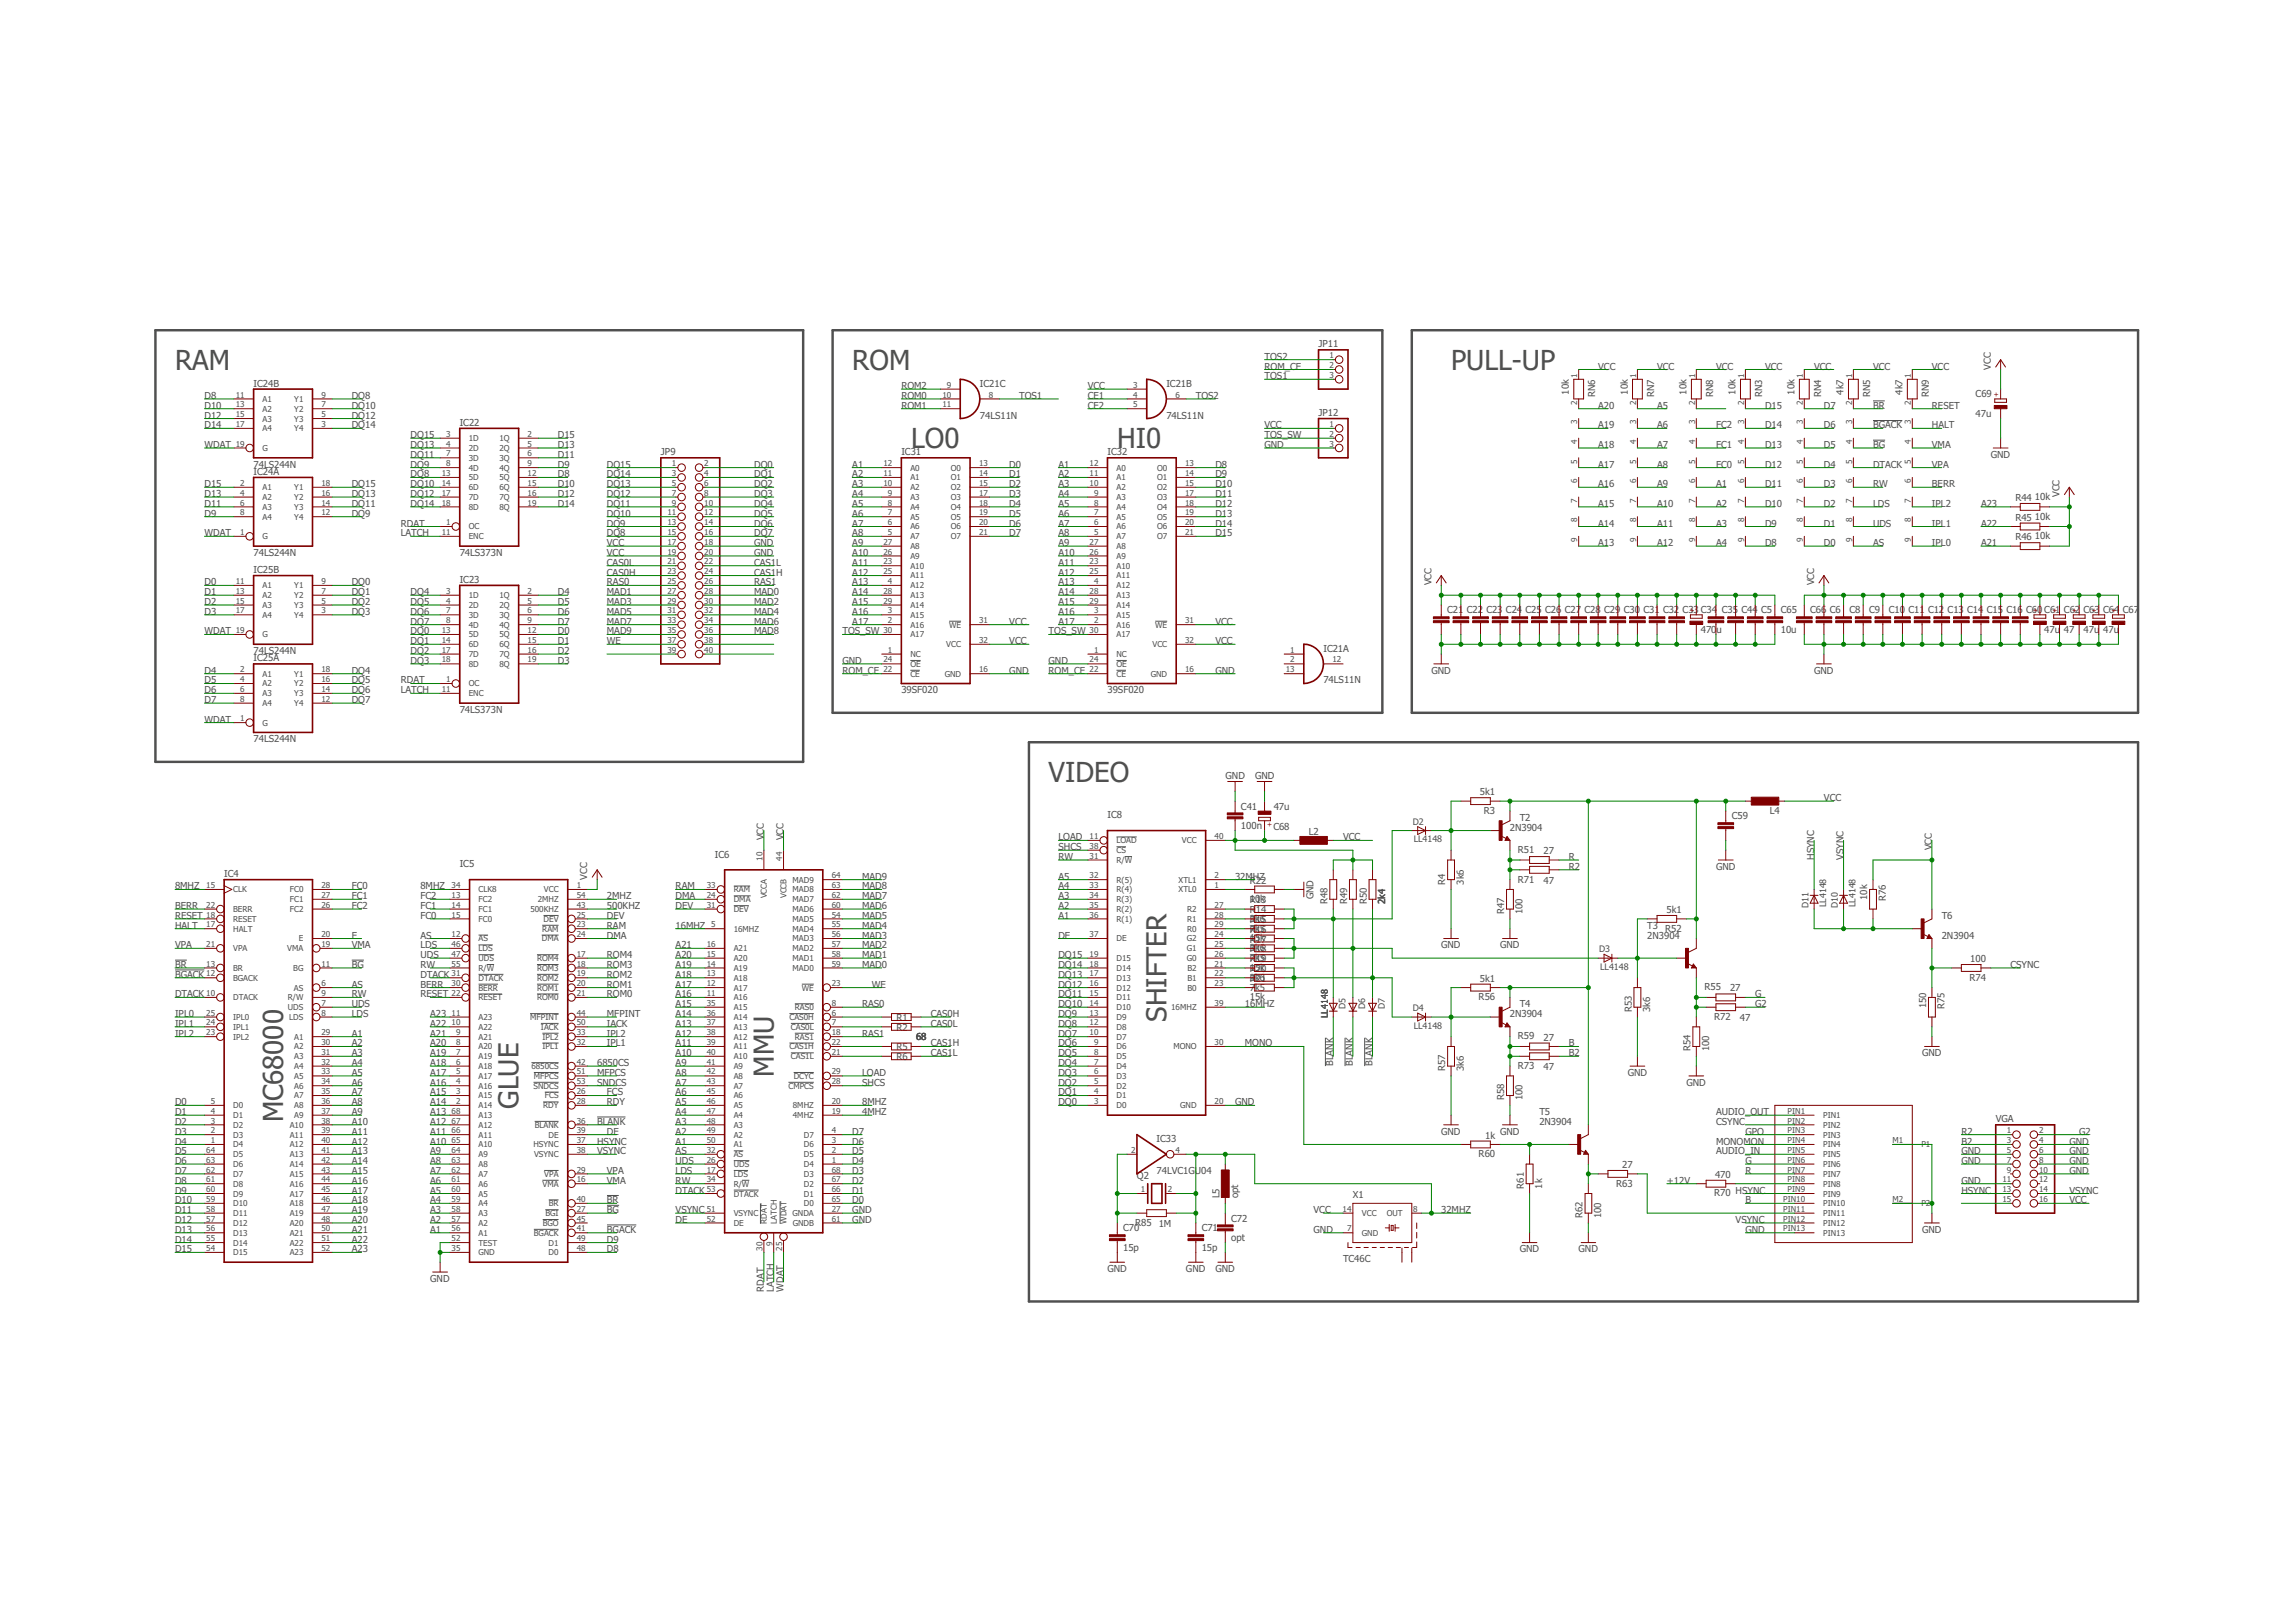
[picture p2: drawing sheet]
<svg xmlns="http://www.w3.org/2000/svg" width="297mm" height="210mm" viewBox="0 0 297 210" stroke-linecap="round" stroke-linejoin="round" font-family="sans-serif">
<defs><g id="words">
<g font-size="3.6" fill="#505050">
<text x="22.6" y="47.8">RAM</text>
<text x="110.3" y="47.8">ROM</text>
<text x="187.7" y="47.8">PULL-UP</text>
<text x="117.9" y="58">LO0</text>
<text x="144.5" y="58">HI0</text>
<text x="135.7" y="101.1">VIDEO</text>
<text x="150.9" y="132.2" transform="rotate(-90 150.9 132.2)">SHIFTER</text>
<text x="67.1" y="143.5" transform="rotate(-90 67.1 143.5)">GLUE</text>
<text x="100.1" y="139.3" transform="rotate(-90 100.1 139.3)">MMU</text>
<text x="36.6" y="145.3" transform="rotate(-90 36.6 145.3)">MC68000</text>
</g>
<g font-size="1.2" fill="#505050">
<text x="163.6" y="47.8">ROM_CE</text>
<text x="163.6" y="46.6">TOS2</text>
<text x="170.6" y="45">JP11</text>
<text x="206.8" y="47.8">VCC</text>
<text x="214.4" y="47.8">VCC</text>
<text x="222" y="47.8">VCC</text>
<text x="228.4" y="47.8">VCC</text>
<text x="234.7" y="47.8">VCC</text>
<text x="242.3" y="47.8">VCC</text>
<text x="249.9" y="47.8">VCC</text>
<text x="257.6" y="47.8" transform="rotate(-90 257.6 47.8)">VCC</text>
<text x="26.5" y="51.6">D8</text>
<text x="26.5" y="52.9">D10</text>
<text x="32.8" y="50">IC24B</text>
<text x="45.5" y="51.6">DQ8</text>
<text x="45.5" y="52.9">DQ10</text>
<text x="116.6" y="51.6">ROM0</text>
<text x="116.6" y="52.9">ROM1</text>
<text x="116.6" y="50.4">ROM2</text>
<text x="126.8" y="50">IC21C</text>
<text x="131.8" y="51.6">TOS1</text>
<text x="140.7" y="50.4">VCC</text>
<text x="140.7" y="51.6">CE1</text>
<text x="140.7" y="52.9">CE2</text>
<text x="150.9" y="50">IC21B</text>
<text x="154.7" y="51.6">TOS2</text>
<text x="163.6" y="49.1">TOS1</text>
<text x="170.6" y="53.9">JP12</text>
<text x="203" y="51.1" transform="rotate(-90 203 51.1)">10k</text>
<text x="206.4" y="51.4" transform="rotate(-90 206.4 51.4)">RN6</text>
<text x="206.8" y="52.9">A20</text>
<text x="210.6" y="51.1" transform="rotate(-90 210.6 51.1)">10k</text>
<text x="214" y="51.4" transform="rotate(-90 214 51.4)">RN7</text>
<text x="214.4" y="52.9">A5</text>
<text x="218.2" y="51.1" transform="rotate(-90 218.2 51.1)">10k</text>
<text x="221.6" y="51.4" transform="rotate(-90 221.6 51.4)">RN8</text>
<text x="224.5" y="51.1" transform="rotate(-90 224.5 51.1)">10k</text>
<text x="228" y="51.4" transform="rotate(-90 228 51.4)">RN3</text>
<text x="228.4" y="52.9">D15</text>
<text x="232.2" y="51.1" transform="rotate(-90 232.2 51.1)">10k</text>
<text x="235.6" y="51.4" transform="rotate(-90 235.6 51.4)">RN4</text>
<text x="236" y="52.9">D7</text>
<text x="238.5" y="51.1" transform="rotate(-90 238.5 51.1)">4k7</text>
<text x="241.9" y="51.4" transform="rotate(-90 241.9 51.4)">RN5</text>
<text x="242.3" y="52.9">BR</text>
<text x="246.1" y="51.1" transform="rotate(-90 246.1 51.1)">4k7</text>
<text x="249.6" y="51.4" transform="rotate(-90 249.6 51.4)">RN9</text>
<text x="249.9" y="52.9">RESET</text>
<text x="255.6" y="53.9">47u</text>
<text x="255.6" y="51.4">C69</text>
<text x="26.5" y="54.2">D12</text>
<text x="26.5" y="55.4">D14</text>
<text x="26.5" y="58">WDAT</text>
<text x="45.5" y="54.2">DQ12</text>
<text x="45.5" y="55.4">DQ14</text>
<text x="53.1" y="59.2">DQ11</text>
<text x="53.1" y="58">DQ13</text>
<text x="53.1" y="56.7">DQ15</text>
<text x="59.5" y="55.1">IC22</text>
<text x="72.2" y="59.2">D11</text>
<text x="72.2" y="58">D13</text>
<text x="72.2" y="56.7">D15</text>
<text x="85.5" y="58.9">JP9</text>
<text x="116.6" y="58.9">IC31</text>
<text x="126.8" y="54.2">74LS11N</text>
<text x="143.3" y="58.9">IC32</text>
<text x="150.9" y="54.2">74LS11N</text>
<text x="163.6" y="58">GND</text>
<text x="163.6" y="55.4">VCC</text>
<text x="163.6" y="56.7">TOS_SW</text>
<text x="206.8" y="58">A18</text>
<text x="206.8" y="55.4">A19</text>
<text x="214.4" y="55.4">A6</text>
<text x="214.4" y="58">A7</text>
<text x="222" y="58">FC1</text>
<text x="222" y="55.4">FC2</text>
<text x="228.4" y="58">D13</text>
<text x="228.4" y="55.4">D14</text>
<text x="236" y="58">D5</text>
<text x="236" y="55.4">D6</text>
<text x="242.3" y="55.4">BGACK</text>
<text x="242.3" y="58">BG</text>
<text x="249.9" y="58">VMA</text>
<text x="249.9" y="55.4">HALT</text>
<text x="257.6" y="59.2">GND</text>
<text x="26.5" y="65.6">D11</text>
<text x="26.5" y="64.3">D13</text>
<text x="26.5" y="63.1">D15</text>
<text x="32.8" y="60.5">74LS244N</text>
<text x="32.8" y="61.5">IC24A</text>
<text x="45.5" y="65.6">DQ11</text>
<text x="45.5" y="64.3">DQ13</text>
<text x="45.5" y="63.1">DQ15</text>
<text x="53.1" y="61.8">DQ8</text>
<text x="53.1" y="60.5">DQ9</text>
<text x="53.1" y="63.1">DQ10</text>
<text x="53.1" y="64.3">DQ12</text>
<text x="53.1" y="65.6">DQ14</text>
<text x="72.2" y="61.8">D8</text>
<text x="72.2" y="60.5">D9</text>
<text x="72.2" y="63.1">D10</text>
<text x="72.2" y="64.3">D12</text>
<text x="72.2" y="65.6">D14</text>
<text x="78.5" y="65.6">DQ11</text>
<text x="78.5" y="64.3">DQ12</text>
<text x="78.5" y="63.1">DQ13</text>
<text x="78.5" y="60.5">DQ15</text>
<text x="78.5" y="61.8">DQ14</text>
<text x="97.6" y="60.5">DQ0</text>
<text x="97.6" y="61.8">DQ1</text>
<text x="97.6" y="63.1">DQ2</text>
<text x="97.6" y="64.3">DQ3</text>
<text x="97.6" y="65.6">DQ4</text>
<text x="110.3" y="60.5">A1</text>
<text x="110.3" y="61.8">A2</text>
<text x="110.3" y="63.1">A3</text>
<text x="110.3" y="64.3">A4</text>
<text x="110.3" y="65.6">A5</text>
<text x="130.6" y="60.5">D0</text>
<text x="130.6" y="61.8">D1</text>
<text x="130.6" y="63.1">D2</text>
<text x="130.6" y="64.3">D3</text>
<text x="130.6" y="65.6">D4</text>
<text x="136.9" y="60.5">A1</text>
<text x="136.9" y="61.8">A2</text>
<text x="136.9" y="63.1">A3</text>
<text x="136.9" y="64.3">A4</text>
<text x="136.9" y="65.6">A5</text>
<text x="157.2" y="60.5">D8</text>
<text x="157.2" y="61.8">D9</text>
<text x="157.2" y="63.1">D10</text>
<text x="157.2" y="64.3">D11</text>
<text x="157.2" y="65.6">D12</text>
<text x="206.8" y="65.6">A15</text>
<text x="206.8" y="63.1">A16</text>
<text x="206.8" y="60.5">A17</text>
<text x="214.4" y="60.5">A8</text>
<text x="214.4" y="63.1">A9</text>
<text x="214.4" y="65.6">A10</text>
<text x="222" y="63.1">A1</text>
<text x="222" y="65.6">A2</text>
<text x="222" y="60.5">FC0</text>
<text x="228.4" y="65.6">D10</text>
<text x="228.4" y="63.1">D11</text>
<text x="228.4" y="60.5">D12</text>
<text x="236" y="65.6">D2</text>
<text x="236" y="63.1">D3</text>
<text x="236" y="60.5">D4</text>
<text x="242.3" y="63.1">RW</text>
<text x="242.3" y="65.6">LDS</text>
<text x="242.3" y="60.5">DTACK</text>
<text x="249.9" y="60.5">VPA</text>
<text x="249.9" y="63.1">BERR</text>
<text x="249.9" y="65.6">IPL2</text>
<text x="256.3" y="65.6">A23</text>
<text x="260.7" y="64.8">R44</text>
<text x="263.3" y="64.7">10k</text>
<text x="266.4" y="64.3" transform="rotate(-90 266.4 64.3)">VCC</text>
<text x="26.5" y="66.9">D9</text>
<text x="26.5" y="69.4">WDAT</text>
<text x="32.8" y="71.9">74LS244N</text>
<text x="45.5" y="66.9">DQ9</text>
<text x="51.9" y="68.1">RDAT</text>
<text x="51.9" y="69.4">LATCH</text>
<text x="59.5" y="71.9">74LS373N</text>
<text x="78.5" y="71.9">VCC</text>
<text x="78.5" y="70.7">VCC</text>
<text x="78.5" y="69.4">DQ8</text>
<text x="78.5" y="68.1">DQ9</text>
<text x="78.5" y="66.9">DQ10</text>
<text x="97.6" y="70.7">GND</text>
<text x="97.6" y="71.9">GND</text>
<text x="97.6" y="66.9">DQ5</text>
<text x="97.6" y="68.1">DQ6</text>
<text x="97.6" y="69.4">DQ7</text>
<text x="110.3" y="66.9">A6</text>
<text x="110.3" y="68.1">A7</text>
<text x="110.3" y="69.4">A8</text>
<text x="110.3" y="70.7">A9</text>
<text x="110.3" y="71.9">A10</text>
<text x="130.6" y="66.9">D5</text>
<text x="130.6" y="68.1">D6</text>
<text x="130.6" y="69.4">D7</text>
<text x="136.9" y="66.9">A6</text>
<text x="136.9" y="68.1">A7</text>
<text x="136.9" y="69.4">A8</text>
<text x="136.9" y="70.7">A9</text>
<text x="136.9" y="71.9">A10</text>
<text x="157.2" y="66.9">D13</text>
<text x="157.2" y="68.1">D14</text>
<text x="157.2" y="69.4">D15</text>
<text x="206.8" y="70.7">A13</text>
<text x="206.8" y="68.1">A14</text>
<text x="214.4" y="68.1">A11</text>
<text x="214.4" y="70.7">A12</text>
<text x="222" y="68.1">A3</text>
<text x="222" y="70.7">A4</text>
<text x="228.4" y="70.7">D8</text>
<text x="228.4" y="68.1">D9</text>
<text x="236" y="70.7">D0</text>
<text x="236" y="68.1">D1</text>
<text x="242.3" y="70.7">AS</text>
<text x="242.3" y="68.1">UDS</text>
<text x="249.9" y="70.7">IPL0</text>
<text x="249.9" y="68.1">IPL1</text>
<text x="256.3" y="68.1">A22</text>
<text x="256.3" y="70.7">A21</text>
<text x="260.7" y="67.4">R45</text>
<text x="260.7" y="69.9">R46</text>
<text x="263.3" y="67.2">10k</text>
<text x="263.3" y="69.8">10k</text>
<text x="26.5" y="75.8">D0</text>
<text x="26.5" y="77">D1</text>
<text x="32.8" y="74.2">IC25B</text>
<text x="45.5" y="75.8">DQ0</text>
<text x="45.5" y="77">DQ1</text>
<text x="53.1" y="77">DQ4</text>
<text x="59.5" y="75.4">IC23</text>
<text x="72.2" y="77">D4</text>
<text x="78.5" y="75.8">RAS0</text>
<text x="78.5" y="74.5">CAS0H</text>
<text x="78.5" y="73.2">CAS0L</text>
<text x="78.5" y="77">MAD1</text>
<text x="97.6" y="75.8">RAS1</text>
<text x="97.6" y="74.5">CAS1H</text>
<text x="97.6" y="73.2">CAS1L</text>
<text x="97.6" y="77">MAD0</text>
<text x="110.3" y="73.2">A11</text>
<text x="110.3" y="74.5">A12</text>
<text x="110.3" y="75.8">A13</text>
<text x="110.3" y="77">A14</text>
<text x="136.9" y="73.2">A11</text>
<text x="136.9" y="74.5">A12</text>
<text x="136.9" y="75.8">A13</text>
<text x="136.9" y="77">A14</text>
<text x="185.2" y="75.8" transform="rotate(-90 185.2 75.8)">VCC</text>
<text x="234.7" y="75.8" transform="rotate(-90 234.7 75.8)">VCC</text>
<text x="26.5" y="78.3">D2</text>
<text x="26.5" y="79.6">D3</text>
<text x="26.5" y="82.1">WDAT</text>
<text x="45.5" y="78.3">DQ2</text>
<text x="45.5" y="79.6">DQ3</text>
<text x="53.1" y="82.1">DQ0</text>
<text x="53.1" y="83.4">DQ1</text>
<text x="53.1" y="78.3">DQ5</text>
<text x="53.1" y="79.6">DQ6</text>
<text x="53.1" y="80.8">DQ7</text>
<text x="72.2" y="82.1">D0</text>
<text x="72.2" y="83.4">D1</text>
<text x="72.2" y="78.3">D5</text>
<text x="72.2" y="79.6">D6</text>
<text x="72.2" y="80.8">D7</text>
<text x="78.5" y="83.4">WE</text>
<text x="78.5" y="78.3">MAD3</text>
<text x="78.5" y="79.6">MAD5</text>
<text x="78.5" y="80.8">MAD7</text>
<text x="78.5" y="82.1">MAD9</text>
<text x="97.6" y="78.3">MAD2</text>
<text x="97.6" y="79.6">MAD4</text>
<text x="97.6" y="80.8">MAD6</text>
<text x="97.6" y="82.1">MAD8</text>
<text x="109" y="82.1">TOS_SW</text>
<text x="110.3" y="78.3">A15</text>
<text x="110.3" y="79.6">A16</text>
<text x="110.3" y="80.8">A17</text>
<text x="130.6" y="83.4">VCC</text>
<text x="130.6" y="80.8">VCC</text>
<text x="135.7" y="82.1">TOS_SW</text>
<text x="136.9" y="78.3">A15</text>
<text x="136.9" y="79.6">A16</text>
<text x="136.9" y="80.8">A17</text>
<text x="157.2" y="83.4">VCC</text>
<text x="157.2" y="80.8">VCC</text>
<text x="187.2" y="79.4">C21 C22 C23 C24 C25 C26 C27 C28 C29 C30 C31 C32 C33 C34 C35 C44 C5</text>
<text x="220" y="81.9">470u</text>
<text x="230.4" y="81.9">10u</text>
<text x="230.4" y="79.4">C65</text>
<text x="234.2" y="79.4">C66 C6</text>
<text x="239.3" y="79.4">C8</text>
<text x="241.8" y="79.4">C9</text>
<text x="244.4" y="79.4">C10 C11 C12 C13 C14 C15 C16 C60 C61 C62 C63 C64 C67</text>
<text x="264.5" y="81.9">47u 47</text>
<text x="269.6" y="81.9">47u 47u</text>
<text x="26.5" y="87.2">D4</text>
<text x="26.5" y="88.4">D5</text>
<text x="26.5" y="89.7">D6</text>
<text x="32.8" y="84.6">74LS244N</text>
<text x="32.8" y="85.6">IC25A</text>
<text x="45.5" y="87.2">DQ4</text>
<text x="45.5" y="88.4">DQ5</text>
<text x="45.5" y="89.7">DQ6</text>
<text x="51.9" y="88.4">RDAT</text>
<text x="51.9" y="89.7">LATCH</text>
<text x="53.1" y="84.6">DQ2</text>
<text x="53.1" y="85.9">DQ3</text>
<text x="72.2" y="84.6">D2</text>
<text x="72.2" y="85.9">D3</text>
<text x="109" y="85.9">GND</text>
<text x="109" y="87.2">ROM_CE</text>
<text x="116.6" y="89.7">39SF020</text>
<text x="130.6" y="87.2">GND</text>
<text x="135.7" y="85.9">GND</text>
<text x="135.7" y="87.2">ROM_CE</text>
<text x="143.3" y="89.7">39SF020</text>
<text x="157.2" y="87.2">GND</text>
<text x="171.2" y="88.4">74LS11N</text>
<text x="171.2" y="84.3">IC21A</text>
<text x="185.2" y="87.2">GND</text>
<text x="234.7" y="87.2">GND</text>
<text x="26.5" y="91">D7</text>
<text x="26.5" y="93.5">WDAT</text>
<text x="45.5" y="91">DQ7</text>
<text x="59.5" y="92.3">74LS373N</text>
<text x="32.8" y="96.1">74LS244N</text>
<text x="158.6" y="100.8">GND</text>
<text x="162.4" y="100.8">GND</text>
<text x="143.3" y="105.9">IC8</text>
<text x="160.5" y="107.3">100n</text>
<text x="160.5" y="104.8">C41</text>
<text x="164.7" y="107.3">C68</text>
<text x="164.8" y="104.8">47u</text>
<text x="182.8" y="106.7">D2</text>
<text x="191.5" y="102.9">5k1</text>
<text x="192" y="105.3">R3</text>
<text x="195.3" y="107.5">2N3904</text>
<text x="196.6" y="106.2">T2</text>
<text x="224" y="106">C59</text>
<text x="229" y="105.3">L4</text>
<text x="236" y="103.7">VCC</text>
<text x="29" y="113.5">IC4</text>
<text x="59.5" y="112.2">IC5</text>
<text x="76" y="113.8" transform="rotate(-90 76 113.8)">VCC</text>
<text x="92.5" y="111">IC6</text>
<text x="98.8" y="108.8" transform="rotate(-90 98.8 108.8)">VCC</text>
<text x="101.4" y="108.8" transform="rotate(-90 101.4 108.8)">VCC</text>
<text x="111.5" y="113.8">MAD9</text>
<text x="136.9" y="113.8">A5</text>
<text x="136.9" y="108.8">LOAD</text>
<text x="136.9" y="110">SHCS</text>
<text x="136.9" y="111.3">RW</text>
<text x="159.8" y="113.8">32MHZ</text>
<text x="169.3" y="108">L2</text>
<text x="173.8" y="108.8">VCC</text>
<text x="182.9" y="109">LL4148</text>
<text x="196.4" y="110.4">R51</text>
<text x="199.7" y="110.5">27</text>
<text x="203" y="111.3">R</text>
<text x="203" y="112.6">R2</text>
<text x="222" y="112.6">GND</text>
<text x="234.7" y="111.3" transform="rotate(-90 234.7 111.3)">HSYNC</text>
<text x="238.5" y="111.3" transform="rotate(-90 238.5 111.3)">VSYNC</text>
<text x="249.9" y="110" transform="rotate(-90 249.9 110)">VCC</text>
<text x="22.6" y="115.1">8MHZ</text>
<text x="22.6" y="117.6">BERR</text>
<text x="22.6" y="118.9">RESET</text>
<text x="45.5" y="115.1">FC0</text>
<text x="45.5" y="116.4">FC1</text>
<text x="45.5" y="117.6">FC2</text>
<text x="54.4" y="115.1">8MHZ</text>
<text x="54.4" y="118.9">FC0</text>
<text x="54.4" y="117.6">FC1</text>
<text x="54.4" y="116.4">FC2</text>
<text x="78.5" y="118.9">DEV</text>
<text x="78.5" y="116.4">2MHZ</text>
<text x="78.5" y="117.6">500KHZ</text>
<text x="87.4" y="115.1">RAM</text>
<text x="87.4" y="116.4">DMA</text>
<text x="87.4" y="117.6">DEV</text>
<text x="111.5" y="118.9">MAD5</text>
<text x="111.5" y="117.6">MAD6</text>
<text x="111.5" y="116.4">MAD7</text>
<text x="111.5" y="115.1">MAD8</text>
<text x="136.9" y="118.9">A1</text>
<text x="136.9" y="117.6">A2</text>
<text x="136.9" y="116.4">A3</text>
<text x="136.9" y="115.1">A4</text>
<text x="161.7" y="119.3">3k6</text>
<text x="161.7" y="116.8">10k</text>
<text x="161.7" y="116.9">R13</text>
<text x="161.7" y="118.2">R14</text>
<text x="161.7" y="119.4">R15</text>
<text x="161.7" y="114.4">R22</text>
<text x="169.9" y="116.4" transform="rotate(-90 169.9 116.4)">GND</text>
<text x="171.7" y="117" transform="rotate(-90 171.7 117)">R48</text>
<text x="174.3" y="117" transform="rotate(-90 174.3 117)">R49</text>
<text x="176.8" y="117" transform="rotate(-90 176.8 117)">R50</text>
<text x="179.2" y="117" transform="rotate(-90 179.2 117)">2k4</text>
<text x="187" y="114.5" transform="rotate(-90 187 114.5)">R4</text>
<text x="189.4" y="114.5" transform="rotate(-90 189.4 114.5)">3k6</text>
<text x="194.6" y="118.3" transform="rotate(-90 194.6 118.3)">R47</text>
<text x="196.4" y="114.2">R71</text>
<text x="197" y="118.3" transform="rotate(-90 197 118.3)">100</text>
<text x="199.7" y="114.3">47</text>
<text x="215.6" y="118.2">5k1</text>
<text x="234" y="117.5" transform="rotate(-90 234 117.5)">D11</text>
<text x="236.2" y="117.4" transform="rotate(-90 236.2 117.4)">LL4148</text>
<text x="237.8" y="117.5" transform="rotate(-90 237.8 117.5)">D10</text>
<text x="240" y="117.4" transform="rotate(-90 240 117.4)">LL4148</text>
<text x="241.6" y="116.4" transform="rotate(-90 241.6 116.4)">10k</text>
<text x="244" y="116.6" transform="rotate(-90 244 116.6)">R76</text>
<text x="251.2" y="118.9">T6</text>
<text x="22.6" y="122.7">VPA</text>
<text x="22.6" y="120.2">HALT</text>
<text x="22.6" y="125.3">BR</text>
<text x="45.5" y="122.7">VMA</text>
<text x="45.5" y="121.5">E</text>
<text x="45.5" y="125.3">BG</text>
<text x="54.4" y="125.3">RW</text>
<text x="54.4" y="121.5">AS</text>
<text x="54.4" y="124">UDS</text>
<text x="54.4" y="122.7">LDS</text>
<text x="78.5" y="120.2">RAM</text>
<text x="78.5" y="121.5">DMA</text>
<text x="78.5" y="125.3">ROM3</text>
<text x="78.5" y="124">ROM4</text>
<text x="87.4" y="125.3">A19</text>
<text x="87.4" y="124">A20</text>
<text x="87.4" y="122.7">A21</text>
<text x="87.4" y="120.2">16MHZ</text>
<text x="111.5" y="125.3">MAD0</text>
<text x="111.5" y="124">MAD1</text>
<text x="111.5" y="122.7">MAD2</text>
<text x="111.5" y="121.5">MAD3</text>
<text x="111.5" y="120.2">MAD4</text>
<text x="136.9" y="124">DQ15</text>
<text x="136.9" y="125.3">DQ14</text>
<text x="136.9" y="121.5">DE</text>
<text x="161.7" y="120.6">7k5</text>
<text x="161.7" y="121.8">15k</text>
<text x="161.7" y="123.1">3k6</text>
<text x="161.7" y="124.4">7k5</text>
<text x="161.7" y="125.6">15k</text>
<text x="161.7" y="120.7">R16</text>
<text x="161.7" y="122">R17</text>
<text x="161.7" y="123.2">R18</text>
<text x="161.7" y="124.5">R19</text>
<text x="161.7" y="125.8">R20</text>
<text x="186.4" y="122.7">GND</text>
<text x="194.1" y="122.7">GND</text>
<text x="206.9" y="123.2">D3</text>
<text x="207" y="125.5">LL4148</text>
<text x="213.1" y="121.5">2N3904</text>
<text x="213.1" y="120.2">T3</text>
<text x="215.4" y="120.6">R52</text>
<text x="251.2" y="121.5">2N3904</text>
<text x="254.9" y="124.5">100</text>
<text x="260.1" y="125.3">CSYNC</text>
<text x="22.6" y="129.1">DTACK</text>
<text x="22.6" y="131.6">IPL0</text>
<text x="22.6" y="126.5">BGACK</text>
<text x="45.5" y="129.1">RW</text>
<text x="45.5" y="127.8">AS</text>
<text x="45.5" y="130.3">UDS</text>
<text x="45.5" y="131.6">LDS</text>
<text x="54.4" y="126.5">DTACK</text>
<text x="54.4" y="127.8">BERR</text>
<text x="54.4" y="129.1">RESET</text>
<text x="55.7" y="131.6">A23</text>
<text x="78.5" y="129.1">ROM0</text>
<text x="78.5" y="127.8">ROM1</text>
<text x="78.5" y="126.5">ROM2</text>
<text x="78.5" y="131.6">MFPINT</text>
<text x="87.4" y="131.6">A14</text>
<text x="87.4" y="130.3">A15</text>
<text x="87.4" y="129.1">A16</text>
<text x="87.4" y="127.8">A17</text>
<text x="87.4" y="126.5">A18</text>
<text x="111.5" y="130.3">RAS0</text>
<text x="112.8" y="127.8">WE</text>
<text x="120.4" y="131.6">CAS0H</text>
<text x="136.9" y="131.6">DQ9</text>
<text x="136.9" y="130.3">DQ10</text>
<text x="136.9" y="129.1">DQ11</text>
<text x="136.9" y="127.8">DQ12</text>
<text x="136.9" y="126.5">DQ13</text>
<text x="161.1" y="130.3">16MHZ</text>
<text x="161.7" y="126.9">3k6</text>
<text x="161.7" y="128.2">7k5</text>
<text x="161.7" y="129.5">15k</text>
<text x="161.7" y="127.1">R21</text>
<text x="171.8" y="131.7" transform="rotate(-90 171.8 131.7)">LL4148</text>
<text x="174.1" y="130.6" transform="rotate(-90 174.1 130.6)">D5</text>
<text x="176.6" y="130.6" transform="rotate(-90 176.6 130.6)">D6</text>
<text x="179.2" y="130.6" transform="rotate(-90 179.2 130.6)">D7</text>
<text x="182.8" y="130.9">D4</text>
<text x="191.3" y="129.4">R56</text>
<text x="191.5" y="127">5k1</text>
<text x="195.3" y="131.6">2N3904</text>
<text x="196.6" y="130.3">T4</text>
<text x="211.1" y="131" transform="rotate(-90 211.1 131)">R53</text>
<text x="213.5" y="131" transform="rotate(-90 213.5 131)">3k6</text>
<text x="220.5" y="128.2">R55</text>
<text x="221.8" y="132">R72</text>
<text x="223.8" y="128.3">27</text>
<text x="227.1" y="129.1">G</text>
<text x="227.1" y="130.3">G2</text>
<text x="249.2" y="130.5" transform="rotate(-90 249.2 130.5)">150</text>
<text x="251.6" y="130.6" transform="rotate(-90 251.6 130.6)">R75</text>
<text x="254.8" y="126.9">R74</text>
<text x="22.6" y="132.9">IPL1</text>
<text x="22.6" y="134.1">IPL2</text>
<text x="45.5" y="134.1">A1</text>
<text x="45.5" y="135.4">A2</text>
<text x="45.5" y="136.7">A3</text>
<text x="45.5" y="138">A4</text>
<text x="55.7" y="132.9">A22</text>
<text x="55.7" y="138">A18</text>
<text x="55.7" y="136.7">A19</text>
<text x="55.7" y="135.4">A20</text>
<text x="55.7" y="134.1">A21</text>
<text x="77.2" y="138">6850CS</text>
<text x="78.5" y="135.4">IPL1</text>
<text x="78.5" y="134.1">IPL2</text>
<text x="78.5" y="132.9">IACK</text>
<text x="87.4" y="138">A9</text>
<text x="87.4" y="136.7">A10</text>
<text x="87.4" y="135.4">A11</text>
<text x="87.4" y="134.1">A12</text>
<text x="87.4" y="132.9">A13</text>
<text x="111.5" y="134.1">RAS1</text>
<text x="116" y="132.1">R1</text>
<text x="116" y="133.4">R2</text>
<text x="116" y="135.9">R5</text>
<text x="116" y="137.2">R6</text>
<text x="118.5" y="134.5">68</text>
<text x="120.4" y="135.4">CAS1H</text>
<text x="120.4" y="136.7">CAS1L</text>
<text x="120.4" y="132.9">CAS0L</text>
<text x="136.9" y="138">DQ4</text>
<text x="136.9" y="136.7">DQ5</text>
<text x="136.9" y="135.4">DQ6</text>
<text x="136.9" y="134.1">DQ7</text>
<text x="136.9" y="132.9">DQ8</text>
<text x="161.1" y="135.4">MONO</text>
<text x="172.5" y="138" transform="rotate(-90 172.5 138)">BLANK</text>
<text x="175" y="138" transform="rotate(-90 175 138)">BLANK</text>
<text x="177.6" y="138" transform="rotate(-90 177.6 138)">BLANK</text>
<text x="182.9" y="133.1">LL4148</text>
<text x="196.4" y="134.5">R59</text>
<text x="199.7" y="134.7">27</text>
<text x="203" y="135.4">B</text>
<text x="203" y="136.7">B2</text>
<text x="218.7" y="136.1" transform="rotate(-90 218.7 136.1)">R54</text>
<text x="221.1" y="136.1" transform="rotate(-90 221.1 136.1)">100</text>
<text x="225.1" y="132.1">47</text>
<text x="248.7" y="136.7">GND</text>
<text x="22.6" y="143">D0</text>
<text x="45.5" y="139.2">A5</text>
<text x="45.5" y="140.5">A6</text>
<text x="45.5" y="141.8">A7</text>
<text x="45.5" y="143">A8</text>
<text x="55.7" y="143">A14</text>
<text x="55.7" y="141.8">A15</text>
<text x="55.7" y="140.5">A16</text>
<text x="55.7" y="139.2">A17</text>
<text x="77.2" y="139.2">MFPCS</text>
<text x="77.2" y="140.5">SNDCS</text>
<text x="78.5" y="141.8">FCS</text>
<text x="78.5" y="143">RDY</text>
<text x="87.4" y="143">A5</text>
<text x="87.4" y="141.8">A6</text>
<text x="87.4" y="140.5">A7</text>
<text x="87.4" y="139.2">A8</text>
<text x="111.5" y="143">8MHZ</text>
<text x="111.5" y="139.2">LOAD</text>
<text x="111.5" y="140.5">SHCS</text>
<text x="136.9" y="143">DQ0</text>
<text x="136.9" y="141.8">DQ1</text>
<text x="136.9" y="140.5">DQ2</text>
<text x="136.9" y="139.2">DQ3</text>
<text x="159.8" y="143">GND</text>
<text x="187" y="138.6" transform="rotate(-90 187 138.6)">R57</text>
<text x="189.4" y="138.6" transform="rotate(-90 189.4 138.6)">3k6</text>
<text x="194.6" y="142.4" transform="rotate(-90 194.6 142.4)">R58</text>
<text x="196.4" y="138.3">R73</text>
<text x="197" y="142.4" transform="rotate(-90 197 142.4)">100</text>
<text x="199.7" y="138.5">47</text>
<text x="210.6" y="139.2">GND</text>
<text x="218.2" y="140.5">GND</text>
<text x="22.6" y="144.3">D1</text>
<text x="22.6" y="145.6">D2</text>
<text x="22.6" y="146.8">D3</text>
<text x="22.6" y="148.1">D4</text>
<text x="22.6" y="149.4">D5</text>
<text x="45.5" y="144.3">A9</text>
<text x="45.5" y="145.6">A10</text>
<text x="45.5" y="146.8">A11</text>
<text x="45.5" y="148.1">A12</text>
<text x="45.5" y="149.4">A13</text>
<text x="55.7" y="149.4">A9</text>
<text x="55.7" y="148.1">A10</text>
<text x="55.7" y="146.8">A11</text>
<text x="55.7" y="145.6">A12</text>
<text x="55.7" y="144.3">A13</text>
<text x="77.2" y="149.4">VSYNC</text>
<text x="77.2" y="148.1">HSYNC</text>
<text x="77.2" y="145.6">BLANK</text>
<text x="78.5" y="146.8">DE</text>
<text x="87.4" y="148.1">A1</text>
<text x="87.4" y="146.8">A2</text>
<text x="87.4" y="145.6">A3</text>
<text x="87.4" y="144.3">A4</text>
<text x="87.4" y="149.4">AS</text>
<text x="110.3" y="149.4">D5</text>
<text x="110.3" y="148.1">D6</text>
<text x="110.3" y="146.8">D7</text>
<text x="111.5" y="144.3">4MHZ</text>
<text x="149.6" y="147.8">IC33</text>
<text x="186.4" y="146.8">GND</text>
<text x="191.3" y="149.8">R60</text>
<text x="192.1" y="147.4">1k</text>
<text x="194.1" y="146.8">GND</text>
<text x="199.1" y="145.6">2N3904</text>
<text x="199.1" y="144.3">T5</text>
<text x="222" y="144.3">AUDIO_OUT</text>
<text x="222" y="145.6">CSYNC</text>
<text x="222" y="148.1">MONOMON</text>
<text x="222" y="149.4">AUDIO_IN</text>
<text x="225.8" y="146.8">GPO</text>
<text x="253.7" y="149.4">GND</text>
<text x="253.7" y="146.8">R2</text>
<text x="253.7" y="148.1">B2</text>
<text x="258.2" y="145.3">VGA</text>
<text x="267.7" y="149.4">GND</text>
<text x="267.7" y="148.1">GND</text>
<text x="269" y="146.8">G2</text>
<text x="22.6" y="150.7">D6</text>
<text x="22.6" y="151.9">D7</text>
<text x="22.6" y="153.2">D8</text>
<text x="22.6" y="154.5">D9</text>
<text x="22.6" y="155.7">D10</text>
<text x="45.5" y="150.7">A14</text>
<text x="45.5" y="151.9">A15</text>
<text x="45.5" y="153.2">A16</text>
<text x="45.5" y="154.5">A17</text>
<text x="45.5" y="155.7">A18</text>
<text x="55.7" y="155.7">A4</text>
<text x="55.7" y="154.5">A5</text>
<text x="55.7" y="153.2">A6</text>
<text x="55.7" y="151.9">A7</text>
<text x="55.7" y="150.7">A8</text>
<text x="78.5" y="151.9">VPA</text>
<text x="78.5" y="153.2">VMA</text>
<text x="78.5" y="155.7">BR</text>
<text x="87.4" y="153.2">RW</text>
<text x="87.4" y="150.7">UDS</text>
<text x="87.4" y="151.9">LDS</text>
<text x="87.4" y="154.5">DTACK</text>
<text x="110.3" y="155.7">D0</text>
<text x="110.3" y="154.5">D1</text>
<text x="110.3" y="153.2">D2</text>
<text x="110.3" y="151.9">D3</text>
<text x="110.3" y="150.7">D4</text>
<text x="147.1" y="152.6">Q2</text>
<text x="149.6" y="151.9">74LVC1GU04</text>
<text x="157.8" y="155.1" transform="rotate(-90 157.8 155.1)">L5</text>
<text x="160.2" y="155.1" transform="rotate(-90 160.2 155.1)">opt</text>
<text x="175" y="155.1">X1</text>
<text x="197.1" y="153.8" transform="rotate(-90 197.1 153.8)">R61</text>
<text x="199.5" y="153.8" transform="rotate(-90 199.5 153.8)">1k</text>
<text x="209.1" y="153.6">R63</text>
<text x="209.9" y="151.2">27</text>
<text x="215.7" y="153.2">+12V</text>
<text x="221.8" y="154.8">R70</text>
<text x="221.9" y="152.4">470</text>
<text x="224.5" y="154.5">HSYNC</text>
<text x="225.8" y="151.9">R</text>
<text x="225.8" y="150.7">G</text>
<text x="225.8" y="155.7">B</text>
<text x="253.7" y="150.7">GND</text>
<text x="253.7" y="153.2">GND</text>
<text x="253.7" y="154.5">HSYNC</text>
<text x="267.7" y="150.7">GND</text>
<text x="267.7" y="151.9">GND</text>
<text x="267.7" y="155.7">VCC</text>
<text x="267.7" y="154.5">VSYNC</text>
<text x="22.6" y="157">D11</text>
<text x="22.6" y="158.3">D12</text>
<text x="22.6" y="159.5">D13</text>
<text x="22.6" y="160.8">D14</text>
<text x="45.5" y="160.8">A22</text>
<text x="45.5" y="157">A19</text>
<text x="45.5" y="158.3">A20</text>
<text x="45.5" y="159.5">A21</text>
<text x="55.7" y="159.5">A1</text>
<text x="55.7" y="158.3">A2</text>
<text x="55.7" y="157">A3</text>
<text x="78.5" y="160.8">D9</text>
<text x="78.5" y="159.5">BGACK</text>
<text x="78.5" y="157">BG</text>
<text x="87.4" y="157">VSYNC</text>
<text x="87.4" y="158.3">DE</text>
<text x="110.3" y="158.3">GND</text>
<text x="110.3" y="157">GND</text>
<text x="145.3" y="161.9">15p</text>
<text x="145.3" y="159.3">C70</text>
<text x="146.9" y="158.6">R85</text>
<text x="149.9" y="158.8">1M</text>
<text x="155.5" y="161.9">15p</text>
<text x="155.5" y="159.3">C71</text>
<text x="159.3" y="160.6">opt</text>
<text x="159.3" y="158.1">C72</text>
<text x="169.9" y="159.5">GND</text>
<text x="169.9" y="157">VCC</text>
<text x="186.4" y="157">32MHZ</text>
<text x="204.7" y="157.6" transform="rotate(-90 204.7 157.6)">R62</text>
<text x="207.1" y="157.6" transform="rotate(-90 207.1 157.6)">100</text>
<text x="224.5" y="158.3">VSYNC</text>
<text x="225.8" y="159.5">GND</text>
<text x="248.7" y="159.5">GND</text>
<text x="22.6" y="162.1">D15</text>
<text x="45.5" y="162.1">A23</text>
<text x="55.7" y="165.9">GND</text>
<text x="78.5" y="162.1">D8</text>
<text x="98.8" y="167.2" transform="rotate(-90 98.8 167.2)">RDAT</text>
<text x="100.1" y="167.2" transform="rotate(-90 100.1 167.2)">LATCH</text>
<text x="101.4" y="167.2" transform="rotate(-90 101.4 167.2)">WDAT</text>
<text x="143.3" y="164.6">GND</text>
<text x="153.4" y="164.6">GND</text>
<text x="157.2" y="164.6">GND</text>
<text x="173.8" y="163.3">TC46C</text>
<text x="196.6" y="162.1">GND</text>
<text x="204.2" y="162.1">GND</text>
</g>
<g font-size="1.1" fill="#505050">
<text x="172" y="46.4">1</text>
<text x="172" y="47.6">2</text>
<text x="30.5" y="51.5">11</text>
<text x="30.5" y="52.7">13</text>
<text x="30.5" y="54">15</text>
<text x="34" y="52">A1</text>
<text x="34" y="53.3">A2</text>
<text x="38.1" y="53.3">Y2</text>
<text x="38.1" y="52">Y1</text>
<text x="41.6" y="54">5</text>
<text x="41.6" y="52.7">7</text>
<text x="41.6" y="51.5">9</text>
<text x="121.9" y="51.5">10</text>
<text x="121.9" y="52.7">11</text>
<text x="122.5" y="50.2">9</text>
<text x="127.9" y="51.5">8</text>
<text x="146.6" y="50.2">3</text>
<text x="146.6" y="51.5">4</text>
<text x="146.6" y="52.7">5</text>
<text x="152.1" y="51.5">6</text>
<text x="172" y="48.9">3</text>
<text x="204" y="52.4" transform="rotate(-90 204 52.4)">2</text>
<text x="204" y="48.9" transform="rotate(-90 204 48.9)">1</text>
<text x="211.7" y="52.4" transform="rotate(-90 211.7 52.4)">2</text>
<text x="211.7" y="48.9" transform="rotate(-90 211.7 48.9)">1</text>
<text x="219.3" y="52.4" transform="rotate(-90 219.3 52.4)">2</text>
<text x="219.3" y="48.9" transform="rotate(-90 219.3 48.9)">1</text>
<text x="225.6" y="52.4" transform="rotate(-90 225.6 52.4)">2</text>
<text x="225.6" y="48.9" transform="rotate(-90 225.6 48.9)">1</text>
<text x="233.3" y="52.4" transform="rotate(-90 233.3 52.4)">2</text>
<text x="233.3" y="48.9" transform="rotate(-90 233.3 48.9)">1</text>
<text x="239.6" y="52.4" transform="rotate(-90 239.6 52.4)">2</text>
<text x="239.6" y="48.9" transform="rotate(-90 239.6 48.9)">1</text>
<text x="247.2" y="52.4" transform="rotate(-90 247.2 52.4)">2</text>
<text x="247.2" y="48.9" transform="rotate(-90 247.2 48.9)">1</text>
<text x="30.5" y="57.8">19</text>
<text x="30.5" y="55.3">17</text>
<text x="34" y="58.4">G</text>
<text x="34" y="54.6">A3</text>
<text x="34" y="55.8">A4</text>
<text x="38.1" y="55.8">Y4</text>
<text x="38.1" y="54.6">Y3</text>
<text x="41.6" y="55.3">3</text>
<text x="57.7" y="56.5">3</text>
<text x="57.7" y="57.8">4</text>
<text x="57.7" y="59.1">7</text>
<text x="60.6" y="57.1">1D</text>
<text x="60.6" y="58.4">2D</text>
<text x="60.6" y="59.6">3D</text>
<text x="64.6" y="57.1">1Q</text>
<text x="64.6" y="58.4">2Q</text>
<text x="64.6" y="59.6">3Q</text>
<text x="68.3" y="56.5">2</text>
<text x="68.3" y="57.8">5</text>
<text x="68.3" y="59.1">6</text>
<text x="172" y="55.3">1</text>
<text x="172" y="56.5">2</text>
<text x="172" y="57.8">3</text>
<text x="204" y="60" transform="rotate(-90 204 60)">5</text>
<text x="204" y="57.5" transform="rotate(-90 204 57.5)">4</text>
<text x="204" y="54.9" transform="rotate(-90 204 54.9)">3</text>
<text x="211.7" y="60" transform="rotate(-90 211.7 60)">5</text>
<text x="211.7" y="57.5" transform="rotate(-90 211.7 57.5)">4</text>
<text x="211.7" y="54.9" transform="rotate(-90 211.7 54.9)">3</text>
<text x="219.3" y="60" transform="rotate(-90 219.3 60)">5</text>
<text x="219.3" y="57.5" transform="rotate(-90 219.3 57.5)">4</text>
<text x="219.3" y="54.9" transform="rotate(-90 219.3 54.9)">3</text>
<text x="225.6" y="60" transform="rotate(-90 225.6 60)">5</text>
<text x="225.6" y="57.5" transform="rotate(-90 225.6 57.5)">4</text>
<text x="225.6" y="54.9" transform="rotate(-90 225.6 54.9)">3</text>
<text x="233.3" y="60" transform="rotate(-90 233.3 60)">5</text>
<text x="233.3" y="57.5" transform="rotate(-90 233.3 57.5)">4</text>
<text x="233.3" y="54.9" transform="rotate(-90 233.3 54.9)">3</text>
<text x="239.6" y="60" transform="rotate(-90 239.6 60)">5</text>
<text x="239.6" y="57.5" transform="rotate(-90 239.6 57.5)">4</text>
<text x="239.6" y="54.9" transform="rotate(-90 239.6 54.9)">3</text>
<text x="247.2" y="60" transform="rotate(-90 247.2 60)">5</text>
<text x="247.2" y="57.5" transform="rotate(-90 247.2 57.5)">4</text>
<text x="247.2" y="54.9" transform="rotate(-90 247.2 54.9)">3</text>
<text x="31.1" y="62.9">2</text>
<text x="31.1" y="64.1">4</text>
<text x="31.1" y="65.4">6</text>
<text x="34" y="63.4">A1</text>
<text x="34" y="64.7">A2</text>
<text x="34" y="66">A3</text>
<text x="38.1" y="66">Y3</text>
<text x="38.1" y="64.7">Y2</text>
<text x="38.1" y="63.4">Y1</text>
<text x="41.6" y="65.4">14</text>
<text x="41.6" y="64.1">16</text>
<text x="41.6" y="62.9">18</text>
<text x="57.2" y="61.6">13</text>
<text x="57.2" y="62.9">14</text>
<text x="57.2" y="64.1">17</text>
<text x="57.2" y="65.4">18</text>
<text x="57.7" y="60.3">8</text>
<text x="60.6" y="60.9">4D</text>
<text x="60.6" y="62.2">5D</text>
<text x="60.6" y="63.4">6D</text>
<text x="60.6" y="64.7">7D</text>
<text x="60.6" y="66">8D</text>
<text x="64.6" y="60.9">4Q</text>
<text x="64.6" y="62.2">5Q</text>
<text x="64.6" y="63.4">6Q</text>
<text x="64.6" y="64.7">7Q</text>
<text x="64.6" y="66">8Q</text>
<text x="68.3" y="60.3">9</text>
<text x="68.3" y="61.6">12</text>
<text x="68.3" y="62.9">15</text>
<text x="68.3" y="64.1">16</text>
<text x="68.3" y="65.4">19</text>
<text x="86.9" y="60.3">1</text>
<text x="86.9" y="61.6">3</text>
<text x="86.9" y="62.9">5</text>
<text x="86.9" y="64.1">7</text>
<text x="86.9" y="65.4">9</text>
<text x="91.1" y="60.3">2</text>
<text x="91.1" y="61.6">4</text>
<text x="91.1" y="62.9">6</text>
<text x="91.1" y="64.1">8</text>
<text x="91.1" y="65.4">10</text>
<text x="114.3" y="60.3">12</text>
<text x="114.3" y="61.6">11</text>
<text x="114.3" y="62.9">10</text>
<text x="114.9" y="64.1">9</text>
<text x="114.9" y="65.4">8</text>
<text x="117.8" y="60.9">A0</text>
<text x="117.8" y="62.2">A1</text>
<text x="117.8" y="63.4">A2</text>
<text x="117.8" y="64.7">A3</text>
<text x="117.8" y="66">A4</text>
<text x="123" y="60.9">O0</text>
<text x="123" y="62.2">O1</text>
<text x="123" y="63.4">O2</text>
<text x="123" y="64.7">O3</text>
<text x="123" y="66">O4</text>
<text x="126.7" y="60.3">13</text>
<text x="126.7" y="61.6">14</text>
<text x="126.7" y="62.9">15</text>
<text x="126.7" y="64.1">17</text>
<text x="126.7" y="65.4">18</text>
<text x="141" y="60.3">12</text>
<text x="141" y="61.6">11</text>
<text x="141" y="62.9">10</text>
<text x="141.5" y="64.1">9</text>
<text x="141.5" y="65.4">8</text>
<text x="144.4" y="60.9">A0</text>
<text x="144.4" y="62.2">A1</text>
<text x="144.4" y="63.4">A2</text>
<text x="144.4" y="64.7">A3</text>
<text x="144.4" y="66">A4</text>
<text x="149.7" y="60.9">O0</text>
<text x="149.7" y="62.2">O1</text>
<text x="149.7" y="63.4">O2</text>
<text x="149.7" y="64.7">O3</text>
<text x="149.7" y="66">O4</text>
<text x="153.3" y="60.3">13</text>
<text x="153.3" y="61.6">14</text>
<text x="153.3" y="62.9">15</text>
<text x="153.3" y="64.1">17</text>
<text x="153.3" y="65.4">18</text>
<text x="204" y="65.1" transform="rotate(-90 204 65.1)">7</text>
<text x="204" y="62.5" transform="rotate(-90 204 62.5)">6</text>
<text x="211.7" y="65.1" transform="rotate(-90 211.7 65.1)">7</text>
<text x="211.7" y="62.5" transform="rotate(-90 211.7 62.5)">6</text>
<text x="219.3" y="65.1" transform="rotate(-90 219.3 65.1)">7</text>
<text x="219.3" y="62.5" transform="rotate(-90 219.3 62.5)">6</text>
<text x="225.6" y="65.1" transform="rotate(-90 225.6 65.1)">7</text>
<text x="225.6" y="62.5" transform="rotate(-90 225.6 62.5)">6</text>
<text x="233.3" y="65.1" transform="rotate(-90 233.3 65.1)">7</text>
<text x="233.3" y="62.5" transform="rotate(-90 233.3 62.5)">6</text>
<text x="239.6" y="65.1" transform="rotate(-90 239.6 65.1)">7</text>
<text x="239.6" y="62.5" transform="rotate(-90 239.6 62.5)">6</text>
<text x="247.2" y="65.1" transform="rotate(-90 247.2 65.1)">7</text>
<text x="247.2" y="62.5" transform="rotate(-90 247.2 62.5)">6</text>
<text x="31.1" y="69.2">1</text>
<text x="31.1" y="66.7">8</text>
<text x="34" y="69.8">G</text>
<text x="34" y="67.2">A4</text>
<text x="38.1" y="67.2">Y4</text>
<text x="41.6" y="66.7">12</text>
<text x="57.2" y="69.2">11</text>
<text x="57.7" y="68">1</text>
<text x="60.6" y="68.5">OC</text>
<text x="60.6" y="69.8">ENC</text>
<text x="86.4" y="66.7">11</text>
<text x="86.4" y="68">13</text>
<text x="86.4" y="69.2">15</text>
<text x="86.4" y="70.5">17</text>
<text x="86.4" y="71.8">19</text>
<text x="91.1" y="66.7">12</text>
<text x="91.1" y="68">14</text>
<text x="91.1" y="69.2">16</text>
<text x="91.1" y="70.5">18</text>
<text x="91.1" y="71.8">20</text>
<text x="114.3" y="70.5">27</text>
<text x="114.3" y="71.8">26</text>
<text x="114.9" y="66.7">7</text>
<text x="114.9" y="68">6</text>
<text x="114.9" y="69.2">5</text>
<text x="117.8" y="67.2">A5</text>
<text x="117.8" y="68.5">A6</text>
<text x="117.8" y="69.8">A7</text>
<text x="117.8" y="71.1">A8</text>
<text x="123" y="67.2">O5</text>
<text x="123" y="68.5">O6</text>
<text x="123" y="69.8">O7</text>
<text x="126.7" y="66.7">19</text>
<text x="126.7" y="68">20</text>
<text x="126.7" y="69.2">21</text>
<text x="141" y="70.5">27</text>
<text x="141" y="71.8">26</text>
<text x="141.5" y="66.7">7</text>
<text x="141.5" y="68">6</text>
<text x="141.5" y="69.2">5</text>
<text x="144.4" y="67.2">A5</text>
<text x="144.4" y="68.5">A6</text>
<text x="144.4" y="69.8">A7</text>
<text x="144.4" y="71.1">A8</text>
<text x="149.7" y="67.2">O5</text>
<text x="149.7" y="68.5">O6</text>
<text x="149.7" y="69.8">O7</text>
<text x="153.3" y="66.7">19</text>
<text x="153.3" y="68">20</text>
<text x="153.3" y="69.2">21</text>
<text x="204" y="70.2" transform="rotate(-90 204 70.2)">9</text>
<text x="204" y="67.6" transform="rotate(-90 204 67.6)">8</text>
<text x="211.7" y="70.2" transform="rotate(-90 211.7 70.2)">9</text>
<text x="211.7" y="67.6" transform="rotate(-90 211.7 67.6)">8</text>
<text x="219.3" y="70.2" transform="rotate(-90 219.3 70.2)">9</text>
<text x="219.3" y="67.6" transform="rotate(-90 219.3 67.6)">8</text>
<text x="225.6" y="70.2" transform="rotate(-90 225.6 70.2)">9</text>
<text x="225.6" y="67.6" transform="rotate(-90 225.6 67.6)">8</text>
<text x="233.3" y="70.2" transform="rotate(-90 233.3 70.2)">9</text>
<text x="233.3" y="67.6" transform="rotate(-90 233.3 67.6)">8</text>
<text x="239.6" y="70.2" transform="rotate(-90 239.6 70.2)">9</text>
<text x="239.6" y="67.6" transform="rotate(-90 239.6 67.6)">8</text>
<text x="247.2" y="70.2" transform="rotate(-90 247.2 70.2)">9</text>
<text x="247.2" y="67.6" transform="rotate(-90 247.2 67.6)">8</text>
<text x="30.5" y="75.6">11</text>
<text x="30.5" y="76.8">13</text>
<text x="34" y="76.1">A1</text>
<text x="34" y="77.4">A2</text>
<text x="38.1" y="77.4">Y2</text>
<text x="38.1" y="76.1">Y1</text>
<text x="41.6" y="76.8">7</text>
<text x="41.6" y="75.6">9</text>
<text x="57.7" y="76.8">3</text>
<text x="60.6" y="77.4">1D</text>
<text x="64.6" y="77.4">1Q</text>
<text x="68.3" y="76.8">2</text>
<text x="86.4" y="73">21</text>
<text x="86.4" y="74.3">23</text>
<text x="86.4" y="75.6">25</text>
<text x="86.4" y="76.8">27</text>
<text x="91.1" y="73">22</text>
<text x="91.1" y="74.3">24</text>
<text x="91.1" y="75.6">26</text>
<text x="91.1" y="76.8">28</text>
<text x="114.3" y="73">23</text>
<text x="114.3" y="74.3">25</text>
<text x="114.3" y="76.8">28</text>
<text x="114.9" y="75.6">4</text>
<text x="117.8" y="72.3">A9</text>
<text x="117.8" y="73.6">A10</text>
<text x="117.8" y="74.9">A11</text>
<text x="117.8" y="76.1">A12</text>
<text x="117.8" y="77.4">A13</text>
<text x="141" y="73">23</text>
<text x="141" y="74.3">25</text>
<text x="141" y="76.8">28</text>
<text x="141.5" y="75.6">4</text>
<text x="144.4" y="72.3">A9</text>
<text x="144.4" y="73.6">A10</text>
<text x="144.4" y="74.9">A11</text>
<text x="144.4" y="76.1">A12</text>
<text x="144.4" y="77.4">A13</text>
<text x="30.5" y="81.9">19</text>
<text x="30.5" y="78.1">15</text>
<text x="30.5" y="79.4">17</text>
<text x="34" y="82.5">G</text>
<text x="34" y="78.7">A3</text>
<text x="34" y="79.9">A4</text>
<text x="38.1" y="79.9">Y4</text>
<text x="38.1" y="78.7">Y3</text>
<text x="41.6" y="79.4">3</text>
<text x="41.6" y="78.1">5</text>
<text x="57.2" y="81.9">13</text>
<text x="57.2" y="83.2">14</text>
<text x="57.7" y="78.1">4</text>
<text x="57.7" y="79.4">7</text>
<text x="57.7" y="80.7">8</text>
<text x="60.6" y="78.7">2D</text>
<text x="60.6" y="79.9">3D</text>
<text x="60.6" y="81.2">4D</text>
<text x="60.6" y="82.5">5D</text>
<text x="60.6" y="83.7">6D</text>
<text x="64.6" y="78.7">2Q</text>
<text x="64.6" y="79.9">3Q</text>
<text x="64.6" y="81.2">4Q</text>
<text x="64.6" y="82.5">5Q</text>
<text x="64.6" y="83.7">6Q</text>
<text x="68.3" y="78.1">5</text>
<text x="68.3" y="79.4">6</text>
<text x="68.3" y="80.7">9</text>
<text x="68.3" y="81.9">12</text>
<text x="68.3" y="83.2">15</text>
<text x="86.4" y="78.1">29</text>
<text x="86.4" y="79.4">31</text>
<text x="86.4" y="80.7">33</text>
<text x="86.4" y="81.9">35</text>
<text x="86.4" y="83.2">37</text>
<text x="91.1" y="78.1">30</text>
<text x="91.1" y="79.4">32</text>
<text x="91.1" y="80.7">34</text>
<text x="91.1" y="81.9">36</text>
<text x="91.1" y="83.2">38</text>
<text x="114.3" y="78.1">29</text>
<text x="114.3" y="81.9">30</text>
<text x="114.9" y="79.4">3</text>
<text x="114.9" y="80.7">2</text>
<text x="117.8" y="78.7">A14</text>
<text x="117.8" y="79.9">A15</text>
<text x="117.8" y="81.2">A16</text>
<text x="117.8" y="82.5">A17</text>
<text x="122.4" y="83.7">VCC</text>
<text x="122.8" y="81.2">WE</text>
<text x="126.7" y="83.2">32</text>
<text x="126.7" y="80.7">31</text>
<text x="141" y="78.1">29</text>
<text x="141" y="81.9">30</text>
<text x="141.5" y="79.4">3</text>
<text x="141.5" y="80.7">2</text>
<text x="144.4" y="78.7">A14</text>
<text x="144.4" y="79.9">A15</text>
<text x="144.4" y="81.2">A16</text>
<text x="144.4" y="82.5">A17</text>
<text x="149.1" y="83.7">VCC</text>
<text x="149.5" y="81.2">WE</text>
<text x="153.3" y="83.2">32</text>
<text x="153.3" y="80.7">31</text>
<text x="31.1" y="87">2</text>
<text x="31.1" y="88.3">4</text>
<text x="31.1" y="89.5">6</text>
<text x="34" y="87.6">A1</text>
<text x="34" y="88.8">A2</text>
<text x="38.1" y="88.8">Y2</text>
<text x="38.1" y="87.6">Y1</text>
<text x="41.6" y="89.5">14</text>
<text x="41.6" y="88.3">16</text>
<text x="41.6" y="87">18</text>
<text x="57.2" y="89.5">11</text>
<text x="57.2" y="84.5">17</text>
<text x="57.2" y="85.7">18</text>
<text x="57.7" y="88.3">1</text>
<text x="60.6" y="88.8">OC</text>
<text x="60.6" y="85">7D</text>
<text x="60.6" y="86.3">8D</text>
<text x="64.6" y="85">7Q</text>
<text x="64.6" y="86.3">8Q</text>
<text x="68.3" y="84.5">16</text>
<text x="68.3" y="85.7">19</text>
<text x="86.4" y="84.5">39</text>
<text x="91.1" y="84.5">40</text>
<text x="114.3" y="85.7">24</text>
<text x="114.3" y="87">22</text>
<text x="114.9" y="84.5">1</text>
<text x="117.8" y="85">NC</text>
<text x="117.8" y="86.3">OE</text>
<text x="117.8" y="87.6">CE</text>
<text x="122.2" y="87.6">GND</text>
<text x="126.7" y="87">16</text>
<text x="141" y="85.7">24</text>
<text x="141" y="87">22</text>
<text x="141.5" y="84.5">1</text>
<text x="144.4" y="85">NC</text>
<text x="144.4" y="86.3">OE</text>
<text x="144.4" y="87.6">CE</text>
<text x="148.9" y="87.6">GND</text>
<text x="153.3" y="87">16</text>
<text x="166.4" y="87">13</text>
<text x="166.9" y="84.5">1</text>
<text x="166.9" y="85.7">2</text>
<text x="172.4" y="85.7">12</text>
<text x="31.1" y="93.3">1</text>
<text x="31.1" y="90.8">8</text>
<text x="34" y="93.9">G</text>
<text x="34" y="90.1">A3</text>
<text x="34" y="91.4">A4</text>
<text x="38.1" y="91.4">Y4</text>
<text x="38.1" y="90.1">Y3</text>
<text x="41.6" y="90.8">12</text>
<text x="60.6" y="90.1">ENC</text>
<text x="98.7" y="111.4" transform="rotate(-90 98.7 111.4)">10</text>
<text x="101.2" y="111.4" transform="rotate(-90 101.2 111.4)">44</text>
<text x="107.6" y="113.7">64</text>
<text x="141" y="111.1">31</text>
<text x="141" y="113.7">32</text>
<text x="141" y="109.9">38</text>
<text x="141" y="108.6">11</text>
<text x="144.4" y="111.7">R/W</text>
<text x="144.4" y="110.4">CS</text>
<text x="144.4" y="109.1">LOAD</text>
<text x="152.9" y="109.1">VCC</text>
<text x="157.1" y="108.6">40</text>
<text x="157.1" y="113.7">2</text>
<text x="26.7" y="114.9">15</text>
<text x="26.7" y="117.5">22</text>
<text x="26.7" y="118.7">18</text>
<text x="30.2" y="115.5">CLK</text>
<text x="30.2" y="118">BERR</text>
<text x="30.2" y="119.3">RESET</text>
<text x="37.5" y="115.5">FC0</text>
<text x="37.5" y="116.8">FC1</text>
<text x="37.5" y="118">FC2</text>
<text x="41.6" y="114.9">28</text>
<text x="41.6" y="116.2">27</text>
<text x="41.6" y="117.5">26</text>
<text x="58.4" y="118.7">15</text>
<text x="58.4" y="114.9">34</text>
<text x="58.4" y="117.5">14</text>
<text x="58.4" y="116.2">13</text>
<text x="61.9" y="119.3">FC0</text>
<text x="61.9" y="115.5">CLK8</text>
<text x="61.9" y="118">FC1</text>
<text x="61.9" y="116.8">FC2</text>
<text x="68.6" y="118">500KHZ</text>
<text x="69.6" y="116.8">2MHZ</text>
<text x="70.3" y="119.3">DEV</text>
<text x="70.4" y="115.5">VCC</text>
<text x="74.6" y="114.9">1</text>
<text x="74.6" y="118.7">25</text>
<text x="74.6" y="117.5">43</text>
<text x="74.6" y="116.2">54</text>
<text x="91.4" y="114.9">33</text>
<text x="91.4" y="116.2">24</text>
<text x="91.4" y="117.5">31</text>
<text x="94.9" y="115.5">RAM</text>
<text x="94.9" y="116.8">DMA</text>
<text x="94.9" y="118">DEV</text>
<text x="99.2" y="116.3" transform="rotate(-90 99.2 116.3)">VCCA</text>
<text x="101.8" y="116.3" transform="rotate(-90 101.8 116.3)">VCCB</text>
<text x="102.5" y="119.3">MAD5</text>
<text x="102.5" y="118">MAD6</text>
<text x="102.5" y="116.8">MAD7</text>
<text x="102.5" y="115.5">MAD8</text>
<text x="102.5" y="114.2">MAD9</text>
<text x="107.6" y="118.7">54</text>
<text x="107.6" y="117.5">60</text>
<text x="107.6" y="116.2">62</text>
<text x="107.6" y="114.9">63</text>
<text x="141" y="118.7">36</text>
<text x="141" y="117.5">35</text>
<text x="141" y="116.2">34</text>
<text x="141" y="114.9">33</text>
<text x="144.4" y="119.3">R(1)</text>
<text x="144.4" y="118">R(2)</text>
<text x="144.4" y="116.8">R(3)</text>
<text x="144.4" y="115.5">R(4)</text>
<text x="144.4" y="114.2">R(5)</text>
<text x="152.5" y="115.5">XTL0</text>
<text x="152.5" y="114.2">XTL1</text>
<text x="153.6" y="119.3">R1</text>
<text x="153.6" y="118">R2</text>
<text x="157.1" y="118.7">28</text>
<text x="157.1" y="117.5">27</text>
<text x="157.1" y="114.9">1</text>
<text x="26.7" y="122.5">21</text>
<text x="26.7" y="120">17</text>
<text x="26.7" y="125.1">13</text>
<text x="30.2" y="123.1">VPA</text>
<text x="30.2" y="120.6">HALT</text>
<text x="30.2" y="125.6">BR</text>
<text x="37.2" y="123.1">VMA</text>
<text x="37.9" y="125.6">BG</text>
<text x="38.7" y="121.8">E</text>
<text x="41.6" y="121.3">20</text>
<text x="41.6" y="122.5">19</text>
<text x="41.6" y="125.1">11</text>
<text x="58.4" y="121.3">12</text>
<text x="58.4" y="125.1">55</text>
<text x="58.4" y="123.8">47</text>
<text x="58.4" y="122.5">46</text>
<text x="61.9" y="121.8">AS</text>
<text x="61.9" y="125.6">R/W</text>
<text x="61.9" y="124.4">UDS</text>
<text x="61.9" y="123.1">LDS</text>
<text x="69.5" y="125.6">ROM3</text>
<text x="69.5" y="124.4">ROM4</text>
<text x="70.1" y="121.8">DMA</text>
<text x="70.2" y="120.6">RAM</text>
<text x="74.6" y="120">23</text>
<text x="74.6" y="121.3">24</text>
<text x="74.6" y="125.1">18</text>
<text x="74.6" y="123.8">17</text>
<text x="91.4" y="125.1">14</text>
<text x="91.4" y="123.8">15</text>
<text x="91.4" y="122.5">16</text>
<text x="92" y="120">5</text>
<text x="94.9" y="125.6">A19</text>
<text x="94.9" y="124.4">A20</text>
<text x="94.9" y="123.1">A21</text>
<text x="94.9" y="120.6">16MHZ</text>
<text x="102.5" y="125.6">MAD0</text>
<text x="102.5" y="124.4">MAD1</text>
<text x="102.5" y="123.1">MAD2</text>
<text x="102.5" y="121.8">MAD3</text>
<text x="102.5" y="120.6">MAD4</text>
<text x="107.6" y="125.1">59</text>
<text x="107.6" y="123.8">58</text>
<text x="107.6" y="122.5">57</text>
<text x="107.6" y="121.3">56</text>
<text x="107.6" y="120">55</text>
<text x="141" y="121.3">37</text>
<text x="141" y="125.1">18</text>
<text x="141" y="123.8">19</text>
<text x="144.4" y="121.8">DE</text>
<text x="144.4" y="125.6">D14</text>
<text x="144.4" y="124.4">D15</text>
<text x="153.5" y="124.4">G0</text>
<text x="153.5" y="123.1">G1</text>
<text x="153.5" y="121.8">G2</text>
<text x="153.6" y="120.6">R0</text>
<text x="153.6" y="125.6">B2</text>
<text x="157.1" y="125.1">21</text>
<text x="157.1" y="123.8">26</text>
<text x="157.1" y="122.5">25</text>
<text x="157.1" y="121.3">24</text>
<text x="157.1" y="120">29</text>
<text x="26.7" y="128.9">10</text>
<text x="26.7" y="126.4">12</text>
<text x="26.7" y="131.4">25</text>
<text x="30.2" y="129.5">DTACK</text>
<text x="30.2" y="126.9">BGACK</text>
<text x="30.2" y="132">IPL0</text>
<text x="37.2" y="129.5">R/W</text>
<text x="37.2" y="130.7">UDS</text>
<text x="37.4" y="132">LDS</text>
<text x="38" y="128.2">AS</text>
<text x="41.6" y="127.6">6</text>
<text x="41.6" y="128.9">9</text>
<text x="41.6" y="130.2">7</text>
<text x="41.6" y="131.4">8</text>
<text x="58.4" y="126.4">31</text>
<text x="58.4" y="131.4">11</text>
<text x="58.4" y="127.6">30</text>
<text x="58.4" y="128.9">22</text>
<text x="61.9" y="126.9">DTACK</text>
<text x="61.9" y="132">A23</text>
<text x="61.9" y="128.2">BERR</text>
<text x="61.9" y="129.5">RESET</text>
<text x="68.6" y="132">MFPINT</text>
<text x="69.5" y="129.5">ROM0</text>
<text x="69.5" y="128.2">ROM1</text>
<text x="69.5" y="126.9">ROM2</text>
<text x="74.6" y="131.4">44</text>
<text x="74.6" y="128.9">21</text>
<text x="74.6" y="127.6">20</text>
<text x="74.6" y="126.4">19</text>
<text x="91.4" y="131.4">36</text>
<text x="91.4" y="130.2">35</text>
<text x="91.4" y="128.9">11</text>
<text x="91.4" y="127.6">12</text>
<text x="91.4" y="126.4">13</text>
<text x="94.9" y="132">A14</text>
<text x="94.9" y="130.7">A15</text>
<text x="94.9" y="129.5">A16</text>
<text x="94.9" y="128.2">A17</text>
<text x="94.9" y="126.9">A18</text>
<text x="102.1" y="132">CAS0H</text>
<text x="102.8" y="130.7">RAS0</text>
<text x="103.7" y="128.2">WE</text>
<text x="107.6" y="127.6">23</text>
<text x="107.6" y="131.4">6</text>
<text x="107.6" y="130.2">8</text>
<text x="141" y="131.4">13</text>
<text x="141" y="130.2">14</text>
<text x="141" y="128.9">15</text>
<text x="141" y="127.6">16</text>
<text x="141" y="126.4">17</text>
<text x="144.4" y="132">D9</text>
<text x="144.4" y="130.7">D10</text>
<text x="144.4" y="129.5">D11</text>
<text x="144.4" y="128.2">D12</text>
<text x="144.4" y="126.9">D13</text>
<text x="151.5" y="130.7">16MHZ</text>
<text x="153.6" y="128.2">B0</text>
<text x="153.6" y="126.9">B1</text>
<text x="157.1" y="130.2">39</text>
<text x="157.1" y="127.6">23</text>
<text x="157.1" y="126.4">22</text>
<text x="26.7" y="132.7">24</text>
<text x="26.7" y="134">23</text>
<text x="30.2" y="133.3">IPL1</text>
<text x="30.2" y="134.5">IPL2</text>
<text x="38" y="134.5">A1</text>
<text x="38" y="135.8">A2</text>
<text x="38" y="137.1">A3</text>
<text x="41.6" y="134">29</text>
<text x="41.6" y="135.2">30</text>
<text x="41.6" y="136.5">31</text>
<text x="41.6" y="137.8">32</text>
<text x="58.4" y="132.7">10</text>
<text x="59" y="137.8">6</text>
<text x="59" y="136.5">7</text>
<text x="59" y="135.2">8</text>
<text x="59" y="134">9</text>
<text x="61.9" y="137.1">A19</text>
<text x="61.9" y="135.8">A20</text>
<text x="61.9" y="134.5">A21</text>
<text x="61.9" y="133.3">A22</text>
<text x="70" y="133.3">IACK</text>
<text x="70.2" y="135.8">IPL1</text>
<text x="70.2" y="134.5">IPL2</text>
<text x="74.6" y="135.2">32</text>
<text x="74.6" y="137.8">42</text>
<text x="74.6" y="134">33</text>
<text x="74.6" y="132.7">50</text>
<text x="91.4" y="137.8">41</text>
<text x="91.4" y="136.5">40</text>
<text x="91.4" y="135.2">39</text>
<text x="91.4" y="134">38</text>
<text x="91.4" y="132.7">37</text>
<text x="94.9" y="137.1">A10</text>
<text x="94.9" y="135.8">A11</text>
<text x="94.9" y="134.5">A12</text>
<text x="94.9" y="133.3">A13</text>
<text x="102.1" y="135.8">CAS1H</text>
<text x="102.3" y="137.1">CAS1L</text>
<text x="102.3" y="133.3">CAS0L</text>
<text x="102.8" y="134.5">RAS1</text>
<text x="107.6" y="136.5">21</text>
<text x="107.6" y="135.2">22</text>
<text x="107.6" y="134">18</text>
<text x="107.6" y="132.7">7</text>
<text x="141" y="134">10</text>
<text x="141" y="132.7">12</text>
<text x="141.5" y="137.8">7</text>
<text x="141.5" y="136.5">8</text>
<text x="141.5" y="135.2">9</text>
<text x="144.4" y="137.1">D5</text>
<text x="144.4" y="135.8">D6</text>
<text x="144.4" y="134.5">D7</text>
<text x="144.4" y="133.3">D8</text>
<text x="151.8" y="135.8">MONO</text>
<text x="157.1" y="135.2">30</text>
<text x="27.3" y="142.9">5</text>
<text x="30.2" y="143.4">D0</text>
<text x="38" y="138.3">A4</text>
<text x="38" y="139.6">A5</text>
<text x="38" y="140.9">A6</text>
<text x="38" y="142.1">A7</text>
<text x="38" y="143.4">A8</text>
<text x="41.6" y="139">33</text>
<text x="41.6" y="140.3">34</text>
<text x="41.6" y="141.6">35</text>
<text x="41.6" y="142.9">36</text>
<text x="59" y="142.9">2</text>
<text x="59" y="141.6">3</text>
<text x="59" y="140.3">4</text>
<text x="59" y="139">5</text>
<text x="61.9" y="143.4">A14</text>
<text x="61.9" y="142.1">A15</text>
<text x="61.9" y="140.9">A16</text>
<text x="61.9" y="139.6">A17</text>
<text x="61.9" y="138.3">A18</text>
<text x="68.8" y="138.3">6850CS</text>
<text x="69" y="140.9">SNDCS</text>
<text x="69.1" y="139.6">MFPCS</text>
<text x="70.3" y="143.4">RDY</text>
<text x="70.5" y="142.1">FCS</text>
<text x="74.6" y="142.9">28</text>
<text x="74.6" y="141.6">26</text>
<text x="74.6" y="140.3">53</text>
<text x="74.6" y="139">51</text>
<text x="91.4" y="142.9">46</text>
<text x="91.4" y="141.6">45</text>
<text x="91.4" y="140.3">43</text>
<text x="91.4" y="139">42</text>
<text x="94.9" y="143.4">A5</text>
<text x="94.9" y="142.1">A6</text>
<text x="94.9" y="140.9">A7</text>
<text x="94.9" y="138.3">A9</text>
<text x="94.9" y="139.6">A8</text>
<text x="102" y="140.9">CMPCS</text>
<text x="102.6" y="143.4">8MHZ</text>
<text x="102.7" y="139.6">DCYC</text>
<text x="107.6" y="142.9">20</text>
<text x="107.6" y="140.3">28</text>
<text x="107.6" y="139">29</text>
<text x="141.5" y="142.9">3</text>
<text x="141.5" y="141.6">4</text>
<text x="141.5" y="140.3">5</text>
<text x="141.5" y="139">6</text>
<text x="144.4" y="143.4">D0</text>
<text x="144.4" y="142.1">D1</text>
<text x="144.4" y="140.9">D2</text>
<text x="144.4" y="139.6">D3</text>
<text x="144.4" y="138.3">D4</text>
<text x="152.7" y="143.4">GND</text>
<text x="157.1" y="142.9">20</text>
<text x="26.7" y="149.2">64</text>
<text x="27.3" y="144.1">4</text>
<text x="27.3" y="145.4">3</text>
<text x="27.3" y="146.7">2</text>
<text x="27.3" y="147.9">1</text>
<text x="30.2" y="144.7">D1</text>
<text x="30.2" y="146">D2</text>
<text x="30.2" y="147.2">D3</text>
<text x="30.2" y="148.5">D4</text>
<text x="30.2" y="149.8">D5</text>
<text x="37.5" y="146">A10</text>
<text x="37.5" y="147.2">A11</text>
<text x="37.5" y="148.5">A12</text>
<text x="37.5" y="149.8">A13</text>
<text x="38" y="144.7">A9</text>
<text x="41.6" y="144.1">37</text>
<text x="41.6" y="145.4">38</text>
<text x="41.6" y="146.7">39</text>
<text x="41.6" y="147.9">40</text>
<text x="41.6" y="149.2">41</text>
<text x="58.4" y="149.2">64</text>
<text x="58.4" y="147.9">65</text>
<text x="58.4" y="146.7">66</text>
<text x="58.4" y="145.4">67</text>
<text x="58.4" y="144.1">68</text>
<text x="61.9" y="149.8">A9</text>
<text x="61.9" y="148.5">A10</text>
<text x="61.9" y="147.2">A11</text>
<text x="61.9" y="146">A12</text>
<text x="61.9" y="144.7">A13</text>
<text x="69" y="148.5">HSYNC</text>
<text x="69.1" y="149.8">VSYNC</text>
<text x="69.2" y="146">BLANK</text>
<text x="71" y="147.2">DE</text>
<text x="74.6" y="146.7">39</text>
<text x="74.6" y="149.2">38</text>
<text x="74.6" y="147.9">37</text>
<text x="74.6" y="145.4">36</text>
<text x="91.4" y="149.2">32</text>
<text x="91.4" y="147.9">50</text>
<text x="91.4" y="146.7">49</text>
<text x="91.4" y="145.4">48</text>
<text x="91.4" y="144.1">47</text>
<text x="94.9" y="149.8">AS</text>
<text x="94.9" y="148.5">A1</text>
<text x="94.9" y="147.2">A2</text>
<text x="94.9" y="146">A3</text>
<text x="94.9" y="144.7">A4</text>
<text x="102.6" y="144.7">4MHZ</text>
<text x="104" y="149.8">D5</text>
<text x="104" y="148.5">D6</text>
<text x="104" y="147.2">D7</text>
<text x="107.6" y="149.2">2</text>
<text x="107.6" y="147.9">3</text>
<text x="107.6" y="146.7">4</text>
<text x="107.6" y="144.1">19</text>
<text x="146.3" y="149.2">2</text>
<text x="152.1" y="149.2">4</text>
<text x="231.3" y="145.4">PIN2</text>
<text x="231.3" y="147.9">PIN4</text>
<text x="231.3" y="146.7">PIN3</text>
<text x="231.3" y="149.2">PIN5</text>
<text x="231.3" y="144.1">PIN1</text>
<text x="235.9" y="146">PIN2</text>
<text x="235.9" y="148.5">PIN4</text>
<text x="235.9" y="147.2">PIN3</text>
<text x="235.9" y="149.8">PIN5</text>
<text x="235.9" y="144.7">PIN1</text>
<text x="244.8" y="147.9">M1</text>
<text x="248.6" y="148.5">P1</text>
<text x="259.6" y="146.7">1</text>
<text x="259.6" y="147.9">3</text>
<text x="259.6" y="149.2">5</text>
<text x="263.8" y="146.7">2</text>
<text x="263.8" y="147.9">4</text>
<text x="263.8" y="149.2">6</text>
<text x="26.7" y="150.5">63</text>
<text x="26.7" y="151.7">62</text>
<text x="26.7" y="153">61</text>
<text x="26.7" y="154.3">60</text>
<text x="26.7" y="155.6">59</text>
<text x="30.2" y="151">D6</text>
<text x="30.2" y="152.3">D7</text>
<text x="30.2" y="153.6">D8</text>
<text x="30.2" y="154.8">D9</text>
<text x="37.5" y="151">A14</text>
<text x="37.5" y="152.3">A15</text>
<text x="37.5" y="153.6">A16</text>
<text x="37.5" y="154.8">A17</text>
<text x="41.6" y="150.5">42</text>
<text x="41.6" y="151.7">43</text>
<text x="41.6" y="153">44</text>
<text x="41.6" y="154.3">45</text>
<text x="41.6" y="155.6">46</text>
<text x="58.4" y="155.6">59</text>
<text x="58.4" y="154.3">60</text>
<text x="58.4" y="153">61</text>
<text x="58.4" y="151.7">62</text>
<text x="58.4" y="150.5">63</text>
<text x="61.9" y="154.8">A5</text>
<text x="61.9" y="153.6">A6</text>
<text x="61.9" y="152.3">A7</text>
<text x="61.9" y="151">A8</text>
<text x="70.2" y="153.6">VMA</text>
<text x="70.4" y="152.3">VPA</text>
<text x="74.6" y="155.6">40</text>
<text x="74.6" y="153">16</text>
<text x="74.6" y="151.7">29</text>
<text x="91.4" y="154.3">53</text>
<text x="91.4" y="153">34</text>
<text x="91.4" y="150.5">26</text>
<text x="91.4" y="151.7">17</text>
<text x="94.9" y="154.8">DTACK</text>
<text x="94.9" y="153.6">R/W</text>
<text x="94.9" y="151">UDS</text>
<text x="94.9" y="152.3">LDS</text>
<text x="104" y="154.8">D1</text>
<text x="104" y="153.6">D2</text>
<text x="104" y="152.3">D3</text>
<text x="104" y="151">D4</text>
<text x="107.6" y="155.6">65</text>
<text x="107.6" y="154.3">66</text>
<text x="107.6" y="153">67</text>
<text x="107.6" y="151.7">68</text>
<text x="107.6" y="150.5">1</text>
<text x="147.6" y="154.3">1</text>
<text x="151.1" y="154.3">2</text>
<text x="230.7" y="155.6">PIN10</text>
<text x="231.3" y="150.5">PIN6</text>
<text x="231.3" y="151.7">PIN7</text>
<text x="231.3" y="153">PIN8</text>
<text x="231.3" y="154.3">PIN9</text>
<text x="235.9" y="151">PIN6</text>
<text x="235.9" y="152.3">PIN7</text>
<text x="235.9" y="153.6">PIN8</text>
<text x="235.9" y="154.8">PIN9</text>
<text x="244.8" y="155.6">M2</text>
<text x="259.1" y="153">11</text>
<text x="259.1" y="154.3">13</text>
<text x="259.1" y="155.6">15</text>
<text x="259.6" y="150.5">7</text>
<text x="259.6" y="151.7">9</text>
<text x="263.8" y="150.5">8</text>
<text x="263.8" y="151.7">10</text>
<text x="263.8" y="153">12</text>
<text x="263.8" y="154.3">14</text>
<text x="263.8" y="155.6">16</text>
<text x="26.7" y="156.8">58</text>
<text x="26.7" y="158.1">57</text>
<text x="26.7" y="159.4">56</text>
<text x="26.7" y="160.6">55</text>
<text x="26.7" y="161.9">54</text>
<text x="30.2" y="156.1">D10</text>
<text x="30.2" y="157.4">D11</text>
<text x="30.2" y="158.6">D12</text>
<text x="30.2" y="159.9">D13</text>
<text x="30.2" y="161.2">D14</text>
<text x="37.5" y="156.1">A18</text>
<text x="37.5" y="157.4">A19</text>
<text x="37.5" y="158.6">A20</text>
<text x="37.5" y="159.9">A21</text>
<text x="37.5" y="161.2">A22</text>
<text x="41.6" y="156.8">47</text>
<text x="41.6" y="158.1">48</text>
<text x="41.6" y="159.4">50</text>
<text x="41.6" y="160.6">51</text>
<text x="41.6" y="161.9">52</text>
<text x="58.4" y="159.4">56</text>
<text x="58.4" y="158.1">57</text>
<text x="58.4" y="156.8">58</text>
<text x="58.4" y="160.6">52</text>
<text x="58.4" y="161.9">35</text>
<text x="61.9" y="159.9">A1</text>
<text x="61.9" y="158.6">A2</text>
<text x="61.9" y="157.4">A3</text>
<text x="61.9" y="156.1">A4</text>
<text x="61.9" y="161.2">TEST</text>
<text x="69.1" y="159.9">BGACK</text>
<text x="70.2" y="158.6">BGO</text>
<text x="70.6" y="157.4">BGI</text>
<text x="71" y="161.2">D1</text>
<text x="71" y="156.1">BR</text>
<text x="74.6" y="161.9">48</text>
<text x="74.6" y="160.6">49</text>
<text x="74.6" y="159.4">41</text>
<text x="74.6" y="158.1">45</text>
<text x="74.6" y="156.8">27</text>
<text x="91.4" y="156.8">51</text>
<text x="91.4" y="158.1">52</text>
<text x="94.9" y="157.4">VSYNC</text>
<text x="94.9" y="158.6">DE</text>
<text x="98.7" y="161.8" transform="rotate(-90 98.7 161.8)">30</text>
<text x="99.2" y="158.4" transform="rotate(-90 99.2 158.4)">RDAT</text>
<text x="99.9" y="161.3" transform="rotate(-90 99.9 161.3)">9</text>
<text x="100.5" y="158.4" transform="rotate(-90 100.5 158.4)">LATCH</text>
<text x="101.2" y="161.8" transform="rotate(-90 101.2 161.8)">25</text>
<text x="101.8" y="158.4" transform="rotate(-90 101.8 158.4)">WDAT</text>
<text x="102.5" y="157.4">GNDA</text>
<text x="102.6" y="158.6">GNDB</text>
<text x="104" y="156.1">D0</text>
<text x="107.6" y="156.8">27</text>
<text x="107.6" y="158.1">61</text>
<text x="173.7" y="156.8">14</text>
<text x="174.3" y="159.4">7</text>
<text x="176.2" y="157.4">VCC</text>
<text x="176.2" y="159.9">GND</text>
<text x="179.4" y="157.4">OUT</text>
<text x="182.8" y="156.8">8</text>
<text x="230.7" y="156.8">PIN11</text>
<text x="230.7" y="158.1">PIN12</text>
<text x="230.7" y="159.4">PIN13</text>
<text x="235.9" y="156.1">PIN10</text>
<text x="235.9" y="157.4">PIN11</text>
<text x="235.9" y="158.6">PIN12</text>
<text x="235.9" y="159.9">PIN13</text>
<text x="248.6" y="156.1">P2</text>
<text x="30.2" y="162.5">D15</text>
<text x="37.5" y="162.5">A23</text>
<text x="61.9" y="162.5">GND</text>
<text x="71" y="162.5">D0</text>
</g>
<g font-size=".9" fill="#800000">
<text x="258.5" y="51.4" transform="rotate(-90 258.5 51.4)">+</text>
<text x="219.2" y="79.4" transform="rotate(-90 219.2 79.4)">+</text>
<text x="263.6" y="79.4" transform="rotate(-90 263.6 79.4)">+</text>
<text x="266.2" y="79.4" transform="rotate(-90 266.2 79.4)">+</text>
<text x="268.7" y="79.4" transform="rotate(-90 268.7 79.4)">+</text>
<text x="271.2" y="79.4" transform="rotate(-90 271.2 79.4)">+</text>
<text x="273.8" y="79.4" transform="rotate(-90 273.8 79.4)">+</text>
<text x="164.5" y="107.1" transform="rotate(-90 164.5 107.1)">+</text>
</g>
</g></defs>
<path d="M20.1 42.7h83.8v55.9h-83.8zM107.7 42.7h71.1v49.5h-71.1zM182.6 42.7h94v49.5h-94zM133.1 96.1h143.5v72.3h-143.5z" fill="none" stroke="#505050" stroke-width=".32"/>
<g fill="none" stroke="#505050" stroke-width=".13">
<path d="M242.3 54.4h3.8M242.3 57h1.6M242.3 51.9h1.5M117.8 85.5h1.3M117.8 86.7h1.2M122.8 80.4h1.5M144.4 85.5h1.4M144.4 86.7h1.3M149.5 80.4h1.5M70.1 119.7h2.2M70.3 118.5h2M94.9 114.7h2.1"/>
<path d="M94.9 115.9h2.2M94.9 117.2h2M144.4 109.6h1.3M144.4 108.3h2.7M145.5 110.8h1M22.6 125.5h3.8M22.6 124.2h1.6M45.5 124.2h1.6M61.9 126.1h3.2M61.9 121h1.2M61.9 123.5h2M61.9 122.3h1.9"/>
<path d="M61.9 127.4h2.5M61.9 128.6h3.1M63 124.8h.9M68.6 131.2h3.7M68.7 137.5h3.6M69.1 138.8h3.2M69.5 126.1h2.8M69.5 124.8h2.8M69.5 123.5h2.8M69.5 127.4h2.8M69.5 128.6h2.8M70 132.4h2.3"/>
<path d="M70.1 121h2.2M70.2 135h2.1M70.2 133.7h2.1M102.1 135h3.2M102.1 131.2h3.2M102.3 132.4h3M102.3 136.2h3M102.7 138.8h2.6M102.8 133.7h2.5M102.8 129.9h2.5M103.7 127.4h1.6M171.5 134.3v3.7"/>
<path d="M174 134.3v3.7M176.6 134.3v3.7M69 140.1h3.3M69.1 159.1h3.2M69.2 145.1h3.1M70.2 152.7h2.1M70.2 157.8h2.1M70.3 142.6h2M70.4 151.5h1.9M70.5 141.3h1.8M70.5 156.5h1.8M71 155.3h1.3"/>
<path d="M77.3 144.5h3.6M78.5 158.5h3.8M78.5 156h1.6M78.5 154.7h1.6M94.9 151.5h1.9M94.9 154h3.2M94.9 148.9h1.3M94.9 150.2h2M96 152.7h.9M98.4 155.7v2.7M100.9 155.4v3M102 140.1h3.3"/>
</g>
<g fill="none" stroke="#800000" stroke-width=".21">
<path d="M32.8 50.4h7.6v8.8h-7.6zM59.5 55.4h7.6v15.3h-7.6zM85.5 59.2h7.6v26.7h-7.6zM116.6 59.2h8.9v29.3h-8.9zM124.2 49.1a2.54 2.54 0 0 1 2.6 2.5 2.54 2.54 0 0 1-2.6 2.6zM143.3 59.2h8.9v29.3h-8.9zM148.4 49.1a2.54 2.54 0 0 1 2.5 2.5 2.54 2.54 0 0 1-2.5 2.6zM170.6 54.2h3.8v5h-3.8zM170.6 45.3h3.8v5.1h-3.8zM32.8 61.8h7.6v8.9h-7.6zM32.8 74.5h7.6v8.9h-7.6zM59.5 75.8h7.6v15.2h-7.6z"/>
<path d="M32.8 85.9h7.6v8.9h-7.6zM168.7 83.4a2.54 2.54 0 0 1 2.5 2.5 2.54 2.54 0 0 1-2.5 2.6zM29 113.8h11.4v49.5h-11.4zM60.7 113.8h12.7v49.5h-12.7zM93.7 112.6h12.7v46.9h-12.7zM143.3 107.5h12.7v36.8h-12.7zM147.1 146.8l3.8 2.6-3.8 2.5zM148.5 153.2v2.5M149 153.2h1.3v2.5h-1.3zM150.8 153.2v2.5M258.2 145.6h7.6v11.4h-7.6z"/>
</g>
<g fill="none" stroke="#800000" stroke-width=".13">
<path d="M30.3 58h1.5M30.3 51.6h2.5M30.3 52.9h2.5M30.3 54.2h2.5M30.3 55.4h2.5M40.4 51.6h2.6M40.4 52.9h2.6M40.4 54.2h2.6M40.4 55.4h2.6M56.9 58h2.6M56.9 56.7h2.6M56.9 59.2h2.6"/>
<path d="M67.1 58h2.5M67.1 56.7h2.5M67.1 59.2h2.5M121.7 51.6h2.5M121.7 52.9h2.5M121.7 50.4h2.5M126.8 51.6h2.5M145.8 51.6h2.6M145.8 52.9h2.6M145.8 50.4h2.6M150.9 51.6h2.5M172.5 58h.3"/>
<path d="M172.5 55.4h.3M172.5 56.7h.3M172.5 49.1h.3M172.5 46.5h.3M172.5 47.8h.3M203.6 49.1h1.3v2.5h-1.3zM204.2 47.8v1.3M204.2 51.6v1.3M204.2 54.2v1.2M204.2 56.7v1.3M204.2 59.2v1.3M211.2 49.1h1.3v2.5h-1.3z"/>
<path d="M211.8 47.8v1.3M211.8 51.6v1.3M211.8 54.2v1.2M211.8 56.7v1.3M211.8 59.2v1.3M218.8 49.1h1.3v2.5h-1.3zM219.5 47.8v1.3M219.5 51.6v1.3M219.5 54.2v1.2M219.5 56.7v1.3M219.5 59.2v1.3M225.2 49.1h1.2v2.5h-1.2z"/>
<path d="M225.8 47.8v1.3M225.8 51.6v1.3M225.8 54.2v1.2M225.8 56.7v1.3M225.8 59.2v1.3M232.8 49.1h1.3v2.5h-1.3zM233.4 47.8v1.3M233.4 51.6v1.3M233.4 54.2v1.2M233.4 56.7v1.3M233.4 59.2v1.3M239.1 49.1h1.3v2.5h-1.3z"/>
<path d="M239.8 47.8v1.3M239.8 51.6v1.3M239.8 54.2v1.2M239.8 56.7v1.3M239.8 59.2v1.3M246.8 49.1h1.2v2.5h-1.2zM247.4 47.8v1.3M247.4 51.6v1.3M247.4 54.2v1.2M247.4 56.7v1.3M247.4 59.2v1.3M257.9 58h1.9"/>
<path d="M258.1 51.6h1.5v.5h-1.5zM258.8 46.5v1.3M258.8 50.4v1.2M258.8 52.9v1.3M258.8 56.7v1.3M258.8 46.5l.7 1M258.8 46.5l-.6 1M30.3 63.1h2.5M30.3 64.3h2.5M30.3 65.6h2.5M30.3 66.9h2.5M30.3 69.4h1.5"/>
<path d="M30.3 75.8h2.5M30.3 77h2.5M30.3 78.3h2.5M30.3 79.6h2.5M40.4 63.1h2.6M40.4 64.3h2.6M40.4 65.6h2.6M40.4 66.9h2.6M40.4 75.8h2.6M40.4 77h2.6M40.4 78.3h2.6M40.4 79.6h2.6"/>
<path d="M56.9 60.5h2.6M56.9 61.8h2.6M56.9 63.1h2.6M56.9 64.3h2.6M56.9 65.6h2.6M56.9 68.1h1.6M56.9 69.4h2.6M56.9 77h2.6M56.9 78.3h2.6M56.9 79.6h2.6M67.1 60.5h2.5M67.1 61.8h2.5"/>
<path d="M67.1 63.1h2.5M67.1 64.3h2.5M67.1 65.6h2.5M67.1 77h2.5M67.1 78.3h2.5M67.1 79.6h2.5M87.4 60.5h.3M87.4 61.8h.3M87.4 63.1h.3M87.4 64.3h.3M87.4 65.6h.3M87.4 66.9h.3"/>
<path d="M87.4 68.1h.3M87.4 69.4h.3M87.4 70.7h.3M87.4 71.9h.3M87.4 73.2h.3M87.4 74.5h.3M87.4 75.8h.3M87.4 77h.3M87.4 78.3h.3M87.4 79.6h.3M90.9 60.5h.3M90.9 61.8h.3"/>
<path d="M90.9 63.1h.3M90.9 64.3h.3M90.9 65.6h.3M90.9 66.9h.3M90.9 68.1h.3M90.9 69.4h.3M90.9 70.7h.3M90.9 71.9h.3M90.9 73.2h.3M90.9 74.5h.3M90.9 75.8h.3M90.9 77h.3"/>
<path d="M90.9 78.3h.3M90.9 79.6h.3M114.1 60.5h2.5M114.1 61.8h2.5M114.1 63.1h2.5M114.1 64.3h2.5M114.1 65.6h2.5M114.1 66.9h2.5M114.1 68.1h2.5M114.1 69.4h2.5M114.1 70.7h2.5M114.1 71.9h2.5"/>
<path d="M114.1 73.2h2.5M114.1 74.5h2.5M114.1 75.8h2.5M114.1 77h2.5M114.1 78.3h2.5M114.1 79.6h2.5M125.5 60.5h2.5M125.5 61.8h2.5M125.5 63.1h2.5M125.5 64.3h2.5M125.5 65.6h2.5M125.5 66.9h2.5"/>
<path d="M125.5 68.1h2.5M125.5 69.4h2.5M140.7 60.5h2.6M140.7 61.8h2.6M140.7 63.1h2.6M140.7 64.3h2.6M140.7 65.6h2.6M140.7 66.9h2.6M140.7 68.1h2.6M140.7 69.4h2.6M140.7 70.7h2.6M140.7 71.9h2.6"/>
<path d="M140.7 73.2h2.6M140.7 74.5h2.6M140.7 75.8h2.6M140.7 77h2.6M140.7 78.3h2.6M140.7 79.6h2.6M152.2 60.5h2.5M152.2 61.8h2.5M152.2 63.1h2.5M152.2 64.3h2.5M152.2 65.6h2.5M152.2 66.9h2.5"/>
<path d="M152.2 68.1h2.5M152.2 69.4h2.5M186.5 74.5v1.3M186.5 78.3v1.5M186.5 74.5l.6 .9M186.5 74.5l-.7 .9M189 78.3v1.5M191.5 78.3v1.5M194.1 78.3v1.5M196.6 78.3v1.5M199.2 78.3v1.5M201.7 78.3v1.5"/>
<path d="M204.2 61.8v1.3M204.2 64.3v1.3M204.2 66.9v1.2M204.2 69.4v1.3M204.2 78.3v1.5M206.8 78.3v1.5M209.3 78.3v1.5M211.8 61.8v1.3M211.8 64.3v1.3M211.8 66.9v1.2M211.8 69.4v1.3M211.8 78.3v1.5"/>
<path d="M214.4 78.3v1.5M216.9 78.3v1.5M218.7 79.6h1.5v.4h-1.5zM219.5 61.8v1.3M219.5 64.3v1.3M219.5 66.9v1.2M219.5 69.4v1.3M219.5 78.3v1.3M222 78.3v1.5M224.5 78.3v1.5M225.8 61.8v1.3M225.8 64.3v1.3"/>
<path d="M225.8 66.9v1.2M225.8 69.4v1.3M227.1 78.3v1.5M229.6 78.3v1.5M233.4 61.8v1.3M233.4 64.3v1.3M233.4 66.9v1.2M233.4 69.4v1.3M233.4 78.3v1.5M236 74.5v1.3M236 78.3v1.5M236 74.5l.6 .9"/>
<path d="M236 74.5l-.7 .9M238.5 78.3v1.5M239.8 61.8v1.3M239.8 64.3v1.3M239.8 66.9v1.2M239.8 69.4v1.3M241 78.3v1.5M243.6 78.3v1.5M246.1 78.3v1.5M247.4 61.8v1.3M247.4 64.3v1.3M247.4 66.9v1.2"/>
<path d="M247.4 69.4v1.3M248.7 78.3v1.5M251.2 78.3v1.5M253.7 78.3v1.5M256.3 78.3v1.5M258.8 78.3v1.5M260.1 65.6h1.3M260.1 68.1h1.3M260.1 70.7h1.3M261.4 65.2h2.5v.8h-2.5zM261.4 67.7h2.5v.9h-2.5zM261.4 70.2h2.5v.9h-2.5z"/>
<path d="M261.4 78.3v1.5M263.1 79.6h1.6v.4h-1.6zM263.9 65.6h1.3M263.9 68.1h1.3M263.9 70.7h1.3M263.9 78.3v1.3M265.7 79.6h1.5v.4h-1.5zM266.4 78.3v1.3M267.7 63.1l.7 .9M267.7 63.1l-.6 .9M267.7 63.1v1.2M268.2 79.6h1.5v.4h-1.5z"/>
<path d="M269 78.3v1.3M270.8 79.6h1.5v.4h-1.5zM271.5 78.3v1.3M273.3 79.6h1.5v.4h-1.5zM274.1 78.3v1.3M30.3 82.1h1.5M30.3 87.2h2.5M30.3 93.5h1.5M30.3 88.5h2.5M30.3 89.7h2.5M30.3 91h2.5M40.4 87.2h2.6"/>
<path d="M40.4 88.5h2.6M40.4 89.7h2.6M40.4 91h2.6M56.9 80.8h2.6M56.9 82.1h2.6M56.9 84.6h2.6M56.9 85.9h2.6M56.9 83.4h2.6M56.9 88.5h1.6M56.9 89.7h2.6M67.1 80.8h2.5M67.1 82.1h2.5"/>
<path d="M67.1 84.6h2.5M67.1 85.9h2.5M67.1 83.4h2.5M87.4 80.8h.3M87.4 82.1h.3M87.4 84.6h.3M87.4 83.4h.3M90.9 80.8h.3M90.9 82.1h.3M90.9 84.6h.3M90.9 83.4h.3M114.1 80.8h2.5"/>
<path d="M114.1 82.1h2.5M114.1 84.6h2.5M114.1 85.9h2.5M114.1 87.2h2.5M125.5 80.8h2.5M125.5 87.2h2.5M125.5 83.4h2.5M140.7 80.8h2.6M140.7 82.1h2.6M140.7 84.6h2.6M140.7 85.9h2.6M140.7 87.2h2.6"/>
<path d="M152.2 80.8h2.5M152.2 87.2h2.5M152.2 83.4h2.5M166.1 84.6h2.6M166.1 85.9h2.6M166.1 87.2h2.6M171.2 85.9h2.6M185.5 85.9h1.9M186.5 80.6v1.5M186.5 84.6v1.3M189 80.6v1.5M191.5 80.6v1.5"/>
<path d="M194.1 80.6v1.5M196.6 80.6v1.5M199.2 80.6v1.5M201.7 80.6v1.5M204.2 80.6v1.5M206.8 80.6v1.5M209.3 80.6v1.5M211.8 80.6v1.5M214.4 80.6v1.5M216.9 80.6v1.5M219.5 80.8v1.3M222 80.6v1.5"/>
<path d="M224.5 80.6v1.5M227.1 80.6v1.5M229.6 80.6v1.5M233.4 80.6v1.5M235 85.9h1.9M236 80.6v1.5M236 84.6v1.3M238.5 80.6v1.5M241 80.6v1.5M243.6 80.6v1.5M246.1 80.6v1.5M248.7 80.6v1.5"/>
<path d="M251.2 80.6v1.5M253.7 80.6v1.5M256.3 80.6v1.5M258.8 80.6v1.5M261.4 80.6v1.5M263.9 80.8v1.3M266.4 80.8v1.3M269 80.8v1.3M271.5 80.8v1.3M274.1 80.8v1.3M26.5 115.1h2.5M26.5 117.6h1.5"/>
<path d="M26.5 118.9h1.5M29 114.6l1 .5-1 .5M40.4 115.1h2.6M40.4 117.6h2.6M40.4 116.4h2.6M58.2 115.1h2.5M58.2 117.6h2.5M58.2 118.9h2.5M58.2 116.4h2.5M73.4 115.1h2.6M73.4 117.6h2.6M73.4 116.4h2.6"/>
<path d="M74.4 118.9h1.6M77.3 112.6l.6 .9M77.3 112.6l-.7 .9M77.3 112.6v1.2M91.2 115.1h1.6M91.2 117.6h1.6M91.2 116.4h1.6M98.8 110v2.6M101.4 110v2.6M106.4 115.1h2.6M106.4 117.6h2.6M106.4 118.9h2.6"/>
<path d="M106.4 116.4h2.6M106.4 113.8h2.6M140.7 115.1h2.6M140.7 117.6h2.6M140.7 118.9h2.6M140.7 116.4h2.6M140.7 113.8h2.6M140.7 108.8h1.6M140.7 111.3h2.6M140.7 110h1.6M156 115.1h2.5M156 117.6h2.5"/>
<path d="M156 118.9h2.5M156 113.8h2.5M156 108.8h2.5M158.8 101.1h1.9M159.8 101.1v1.3M159.8 103.7v1.5M159.8 106v1.5M161.1 115.1h1.2M161.1 117.6h1.2M161.1 118.9h1.2M162.3 117.2h2.6v.9h-2.6zM162.3 114.7h2.6v.8h-2.6z"/>
<path d="M162.3 118.5h2.6v.9h-2.6zM162.3 119.7h2.6v.9h-2.6zM162.6 101.1h1.9M162.8 105.8h1.6v.4h-1.6zM163.6 101.1v1.3M163.6 103.7v1.2M163.6 106.2v1.3M164.9 115.1h1.2M164.9 117.6h1.2M164.9 118.9h1.2M167.4 115.1h1.3M167.4 108.8h1.3"/>
<path d="M168.7 114.2v1.9M171.2 108.8h1.3M172 113.8h.9v2.6h-.9zM172.5 112.6v1.2M172.5 116.4v1.2M174.6 113.8h.9v2.6h-.9zM175 112.6v1.2M175 116.4v1.2M177.1 113.8h.9v2.6h-.9zM177.6 112.6v1.2M177.6 116.4v1.2M182.6 107.5h2.6"/>
<path d="M183.4 107l1 .5-1 .5zM184.4 107v1M187.3 111.3h.9v2.5h-.9zM187.7 110v1.3M187.7 113.8v1.3M189 103.7h1.3M190.3 103.2h2.5v.9h-2.5zM192.8 107.5h1.3M192.8 103.7h1.3M194.2 108.2l.6 .3M194.9 115.1h.9v2.5h-.9zM195 108.2l.3 .6h-.6z"/>
<path d="M195 108.5v.1h-.2l.2-.2 .2 .3h-.4M195.3 104.9v1.3l-1 .5M195.3 108.8v1.2M195.3 113.8v1.3M195.3 117.6v1.3M196.6 111.3h1.3M196.6 112.6h1.3M197.9 110.8h2.5v.9h-2.5zM197.9 112.1h2.5v.9h-2.5zM200.4 111.3h1.3M200.4 112.6h1.3M213.1 118.9h1.3"/>
<path d="M214.4 118.5h2.5v.9h-2.5zM216.9 118.9h1.3M222.3 111.3h1.9M223.3 104.9v1.6M223.3 107.2v1.6M223.3 110v1.3M225.8 103.7h1.3M229.6 103.7h1.3M234.2 115.9h1M234.7 115.9l.5 1h-1zM234.7 115.1v2.5M238 115.9h1"/>
<path d="M238.5 115.1v2.5M238.5 115.9l.5 1h-1zM241.9 115.1h.9v2.5h-.9zM242.3 113.8v1.3M242.3 117.6v1.3M249.9 117.6v1.3l-1 .5M26.5 122.7h1.5M26.5 120.2h1.5M26.5 129.1h1.5M26.5 125.3h1.5M26.5 126.5h1.5M26.5 131.6h1.5"/>
<path d="M26.5 134.2h1.5M26.5 132.9h1.5M40.4 129.1h2.6M40.4 121.5h2.6M40.4 134.2h2.6M40.4 135.4h2.6M40.4 136.7h2.6M40.4 138h2.6M40.4 139.2h2.6M41.4 122.7h1.6M41.4 125.3h1.6M41.4 131.6h1.6"/>
<path d="M41.4 127.8h1.6M41.4 130.3h1.6M58.2 122.7h1.6M58.2 129.1h1.6M58.2 125.3h2.5M58.2 126.5h1.6M58.2 131.6h2.5M58.2 121.5h1.6M58.2 127.8h1.6M58.2 134.2h2.5M58.2 135.4h2.5M58.2 136.7h2.5"/>
<path d="M58.2 138h2.5M58.2 139.2h2.5M58.2 132.9h2.5M58.2 124h1.6M74.4 120.2h1.6M74.4 129.1h1.6M74.4 125.3h1.6M74.4 126.5h1.6M74.4 131.6h1.6M74.4 121.5h1.6M74.4 127.8h1.6M74.4 134.2h1.6"/>
<path d="M74.4 135.4h1.6M74.4 138h1.6M74.4 139.2h1.6M74.4 132.9h1.6M74.4 124h1.6M91.2 122.7h2.5M91.2 120.2h2.5M91.2 129.1h2.5M91.2 125.3h2.5M91.2 126.5h2.5M91.2 131.6h2.5M91.2 127.8h2.5"/>
<path d="M91.2 130.3h2.5M91.2 134.2h2.5M91.2 135.4h2.5M91.2 136.7h2.5M91.2 138h2.5M91.2 139.2h2.5M91.2 132.9h2.5M91.2 124h2.5M106.4 122.7h2.6M106.4 120.2h2.6M106.4 125.3h2.6M106.4 121.5h2.6"/>
<path d="M106.4 124h2.6M107.4 131.6h1.6M107.4 127.8h1.6M107.4 130.3h1.6M107.4 134.2h1.6M107.4 135.4h1.6M107.4 136.7h1.6M107.4 139.2h1.6M107.4 132.9h1.6M114.1 131.6h1.2M114.1 135.4h1.2M114.1 136.7h1.2"/>
<path d="M114.1 132.9h1.2M115.3 131.2h2.6v.9h-2.6zM115.3 132.4h2.6v.9h-2.6zM115.3 135h2.6v.9h-2.6zM115.3 136.2h2.6v.9h-2.6zM117.9 131.6h1.2M117.9 135.4h1.2M117.9 136.7h1.2M117.9 132.9h1.2M140.7 129.1h2.6M140.7 125.3h2.6M140.7 126.5h2.6"/>
<path d="M140.7 131.6h2.6M140.7 121.5h2.6M140.7 127.8h2.6M140.7 130.3h2.6M140.7 134.2h2.6M140.7 135.4h2.6M140.7 136.7h2.6M140.7 138h2.6M140.7 139.2h2.6M140.7 132.9h2.6M140.7 124h2.6M156 122.7h2.5"/>
<path d="M156 120.2h2.5M156 125.3h2.5M156 126.5h2.5M156 121.5h2.5M156 127.8h2.5M156 130.3h2.5M156 135.4h2.5M156 124h2.5M161.1 122.7h1.2M161.1 120.2h1.2M161.1 125.3h1.2M161.1 126.5h1.2"/>
<path d="M161.1 121.5h1.2M161.1 127.8h1.2M161.1 124h1.2M162.3 121h2.6v.9h-2.6zM162.3 122.3h2.6v.9h-2.6zM162.3 123.5h2.6v.9h-2.6zM162.3 124.8h2.6v.9h-2.6zM162.3 126.1h2.6v.9h-2.6zM162.3 127.4h2.6v.8h-2.6zM164.9 122.7h1.2M164.9 120.2h1.2M164.9 125.3h1.2"/>
<path d="M164.9 126.5h1.2M164.9 121.5h1.2M164.9 127.8h1.2M164.9 124h1.2M172 129.8h1l-.5 1.1zM172 130.9h1M172.5 129.1v2.5M174.5 130.9h1M174.5 129.8h1l-.5 1.1zM175 129.1v2.5M177.1 130.9h1M177.1 129.8h1l-.5 1.1z"/>
<path d="M177.6 129.1v2.5M182.6 131.6h2.6M183.4 131.1l1 .5-1 .5zM184.4 131.1v1M186.8 121.5h1.9M187.3 135.4h.9v2.6h-.9zM187.7 120.2v1.3M187.7 134.2v1.2M187.7 138v1.2M189 127.8h1.3M190.3 127.4h2.5v.8h-2.5zM192.8 131.6h1.3"/>
<path d="M192.8 127.8h1.3M194.2 132.3l.6 .3M194.4 121.5h1.9M194.9 139.2h.9v2.6h-.9zM195 132.4l.3 .5h-.6zM195 132.6v.2h-.2l.2-.3 .2 .3h-.4M195.3 120.2v1.3M195.3 129.1v1.2l-1 .6M195.3 132.9v1.3M195.3 138v1.2M196.6 135.4h1.3M196.6 136.7h1.3"/>
<path d="M197.9 135h2.5v.9h-2.5zM197.9 136.2h2.5v.9h-2.5zM200.4 135.4h1.3M200.4 136.7h1.3M206.8 124h2.5M207.5 123.5l1 .5-1 .5zM208.5 123.5v1M210.9 138h1.9M211.4 127.8h.9v2.5h-.9zM211.8 126.5v1.3M211.8 130.3v1.3M211.8 136.7v1.3"/>
<path d="M216.9 124h1.3M218.4 124.7l.6 .3M218.5 139.2h1.9M219 132.9h.9v2.5h-.9zM219.1 124.8l.4 .5h-.7zM219.1 125v.1h-.2l.2-.2 .2 .3h-.4M219.5 121.5v1.2l-1.1 .5M219.5 125.3v1.2M219.5 131.6v1.3M219.5 135.4v1.3M219.5 138v1.2M220.7 129.1h1.3"/>
<path d="M220.7 130.3h1.3M222 128.6h2.5v.9h-2.5zM222 129.9h2.5v.9h-2.5zM224.5 129.1h1.3M224.5 130.3h1.3M247.4 120.2h1.3M248.8 120.9l.6 .3M249 135.4h1.9M249.5 129.1h.9v2.5h-.9zM249.6 120.9l.3 .6h-.6zM249.6 121.2v.1h-.2l.2-.2 .2 .3h-.4M249.9 121.5v1.2"/>
<path d="M249.9 127.8v1.3M249.9 131.6v1.3M249.9 134.2v1.2M252.5 125.3h1.2M253.7 124.8h2.6v.9h-2.6zM256.3 125.3h1.3M26.5 143h2.5M26.5 144.3h2.5M26.5 145.6h2.5M26.5 146.8h2.5M26.5 148.1h2.5M26.5 149.4h2.5"/>
<path d="M26.5 150.6h2.5M26.5 151.9h2.5M26.5 153.2h2.5M26.5 154.5h2.5M26.5 155.7h2.5M26.5 157h2.5M26.5 158.3h2.5M26.5 159.5h2.5M40.4 143h2.6M40.4 144.3h2.6M40.4 145.6h2.6M40.4 146.8h2.6"/>
<path d="M40.4 148.1h2.6M40.4 149.4h2.6M40.4 150.6h2.6M40.4 151.9h2.6M40.4 153.2h2.6M40.4 154.5h2.6M40.4 155.7h2.6M40.4 157h2.6M40.4 158.3h2.6M40.4 159.5h2.6M40.4 140.5h2.6M40.4 141.8h2.6"/>
<path d="M58.2 143h2.5M58.2 144.3h2.5M58.2 145.6h2.5M58.2 146.8h2.5M58.2 148.1h2.5M58.2 149.4h2.5M58.2 150.6h2.5M58.2 151.9h2.5M58.2 153.2h2.5M58.2 154.5h2.5M58.2 155.7h2.5M58.2 157h2.5"/>
<path d="M58.2 158.3h2.5M58.2 159.5h2.5M58.2 140.5h2.5M58.2 141.8h2.5M73.4 146.8h2.6M73.4 148.1h2.6M73.4 149.4h2.6M74.4 143h1.6M74.4 145.6h1.6M74.4 151.9h1.6M74.4 153.2h1.6M74.4 155.7h1.6"/>
<path d="M74.4 157h1.6M74.4 158.3h1.6M74.4 159.5h1.6M74.4 140.5h1.6M74.4 141.8h1.6M91.2 143h2.5M91.2 144.3h2.5M91.2 145.6h2.5M91.2 146.8h2.5M91.2 148.1h2.5M91.2 149.4h1.6M91.2 150.6h1.6"/>
<path d="M91.2 151.9h1.6M91.2 153.2h2.5M91.2 154.5h1.6M91.2 157h2.5M91.2 158.3h2.5M91.2 140.5h2.5M91.2 141.8h2.5M100.1 159.5v2.6M106.4 143h2.6M106.4 144.3h2.6M106.4 146.8h2.6M106.4 148.1h2.6"/>
<path d="M106.4 149.4h2.6M106.4 150.6h2.6M106.4 151.9h2.6M106.4 153.2h2.6M106.4 154.5h2.6M106.4 155.7h2.6M106.4 157h2.6M106.4 158.3h2.6M107.4 140.5h1.6M140.7 143h2.6M140.7 140.5h2.6M140.7 141.8h2.6"/>
<path d="M144.5 158.3v1.5M145.8 149.4h1.3M147.1 154.5h1.3M147.1 157h1.3M148.4 156.5h2.5v.9h-2.5zM150.9 154.5h1.3M150.9 157h1.3M151.9 149.4h1.5M154.7 158.3v1.5M156 143h2.5M158.5 150.6v1.3M158.5 154.5v1.2"/>
<path d="M158.5 157v1.5M158.5 159.3v1.5M173.8 157h1.2M173.8 159.5h1.2M175 155.7h7.6v5.1h-7.6zM179.2 158.9h.5M179.7 158.5v.8M180 158.6h.2v.6h-.2zM180.5 158.9h.5M180.5 158.5v.8M182.6 157h1.3M183.3 158.3v.7"/>
<path d="M183.3 159.5v.7M186.8 145.6h1.9M187.7 144.3v1.3M189 148.1h1.3M190.3 147.7h2.5v.8h-2.5zM192.8 148.1h1.3M194.4 145.6h1.9M195.3 141.8v1.2M195.3 144.3v1.3M197.4 150.6h.9v2.6h-.9zM197.9 149.4v1.2M197.9 153.2v1.3"/>
<path d="M197.9 159.5v1.3M203 148.1h1.2M204.4 148.8l.6 .3M205.1 154.5h.8v2.5h-.8zM205.1 148.9l.4 .5h-.6zM205.1 149.1l.1 .1h-.2l.1-.2 .3 .3h-.4M205.5 145.6v1.2l-1 .5M205.5 149.4v1.2M205.5 153.2v1.3M205.5 157v1.3M205.5 159.5v1.3M206.8 151.9h1.2"/>
<path d="M208 151.5h2.6v.9h-2.6zM210.6 151.9h1.2M219.5 153.2h1.2M220.7 152.7h2.6v.9h-2.6zM223.3 153.2h1.2M229.6 143h17.8v17.8h-17.8zM232.2 144.3h2.5M232.2 145.6h2.5M232.2 146.8h2.5M232.2 148.1h2.5M232.2 149.4h2.5M232.2 150.6h2.5"/>
<path d="M232.2 151.9h2.5M232.2 153.2h2.5M232.2 154.5h2.5M232.2 155.7h2.5M232.2 157h2.5M232.2 158.3h2.5M232.2 159.5h2.5M244.9 148.1h2.5M244.9 155.7h2.5M249 158.3h1.9M249.9 157v1.3M260.1 146.8h.3"/>
<path d="M260.1 148.1h.3M260.1 149.4h.3M260.1 150.6h.3M260.1 151.9h.3M260.1 153.2h.3M260.1 154.5h.3M260.1 155.7h.3M263.6 146.8h.3M263.6 148.1h.3M263.6 149.4h.3M263.6 150.6h.3M263.6 151.9h.3"/>
<path d="M263.6 153.2h.3M263.6 154.5h.3M263.6 155.7h.3M26.5 160.8h2.5M26.5 162.1h2.5M40.4 160.8h2.6M40.4 162.1h2.6M56 164.6h1.9M56.9 163.3v1.3M58.2 160.8h2.5M58.2 162.1h2.5M73.4 160.8h2.6"/>
<path d="M73.4 162.1h2.6M98.8 160.5v1.6M101.4 160.5v1.6M143.6 163.3h1.9M144.5 160.5v2.8M153.8 163.3h1.9M154.7 160.5v2.8M157.6 163.3h1.9M158.5 162.1v1.2M174.4 160.8v.6h.5M175.4 161.4h.6M176.5 161.4h.5"/>
<path d="M177.5 161.4h.6M178.6 161.4h.5M179.6 161.4h.5M180.6 161.4h.6M181.4 161.5v1.8M181.7 161.4h.5M182.6 161.5v1.8M183.3 160.7v.7h-.6M196.9 160.8h1.9M204.6 160.8h1.8"/>
<circle cx="32.3" cy="58" r=".49"/>
<circle cx="173.2" cy="55.4" r=".49"/>
<circle cx="173.2" cy="47.8" r=".49"/>
<circle cx="173.2" cy="56.7" r=".49"/>
<circle cx="173.2" cy="58" r=".49"/>
<circle cx="173.2" cy="49.1" r=".49"/>
<circle cx="173.2" cy="46.5" r=".49"/>
<circle cx="32.3" cy="69.4" r=".49"/>
<circle cx="59" cy="68.1" r=".49"/>
<circle cx="88.2" cy="73.2" r=".49"/>
<circle cx="88.2" cy="68.1" r=".49"/>
<circle cx="88.2" cy="70.7" r=".49"/>
<circle cx="88.2" cy="71.9" r=".49"/>
<circle cx="88.2" cy="78.3" r=".49"/>
<circle cx="88.2" cy="60.5" r=".49"/>
<circle cx="88.2" cy="63.1" r=".49"/>
<circle cx="88.2" cy="66.9" r=".49"/>
<circle cx="88.2" cy="69.4" r=".49"/>
<circle cx="88.2" cy="77" r=".49"/>
<circle cx="88.2" cy="74.5" r=".49"/>
<circle cx="88.2" cy="61.8" r=".49"/>
<circle cx="88.2" cy="65.6" r=".49"/>
<circle cx="88.2" cy="75.8" r=".49"/>
<circle cx="88.2" cy="79.6" r=".49"/>
<circle cx="88.2" cy="64.3" r=".49"/>
<circle cx="90.4" cy="61.8" r=".49"/>
<circle cx="90.4" cy="74.5" r=".49"/>
<circle cx="90.4" cy="79.6" r=".49"/>
<circle cx="90.4" cy="64.3" r=".49"/>
<circle cx="90.4" cy="68.1" r=".49"/>
<circle cx="90.4" cy="69.4" r=".49"/>
<circle cx="90.4" cy="60.5" r=".49"/>
<circle cx="90.4" cy="75.8" r=".49"/>
<circle cx="90.4" cy="73.2" r=".49"/>
<circle cx="90.4" cy="66.9" r=".49"/>
<circle cx="90.4" cy="65.6" r=".49"/>
<circle cx="90.4" cy="71.9" r=".49"/>
<circle cx="90.4" cy="70.7" r=".49"/>
<circle cx="90.4" cy="78.3" r=".49"/>
<circle cx="90.4" cy="63.1" r=".49"/>
<circle cx="90.4" cy="77" r=".49"/>
<circle cx="32.3" cy="82.1" r=".49"/>
<circle cx="32.3" cy="93.5" r=".49"/>
<circle cx="59" cy="88.5" r=".49"/>
<circle cx="88.2" cy="82.1" r=".49"/>
<circle cx="88.2" cy="80.8" r=".49"/>
<circle cx="88.2" cy="84.6" r=".49"/>
<circle cx="88.2" cy="83.4" r=".49"/>
<circle cx="90.4" cy="83.4" r=".49"/>
<circle cx="90.4" cy="80.8" r=".49"/>
<circle cx="90.4" cy="84.6" r=".49"/>
<circle cx="90.4" cy="82.1" r=".49"/>
<circle cx="28.5" cy="118.9" r=".49"/>
<circle cx="28.5" cy="117.6" r=".49"/>
<circle cx="73.9" cy="118.9" r=".49"/>
<circle cx="93.3" cy="117.6" r=".49"/>
<circle cx="93.3" cy="115.1" r=".49"/>
<circle cx="93.3" cy="116.4" r=".49"/>
<circle cx="142.8" cy="110" r=".49"/>
<circle cx="142.8" cy="108.8" r=".49"/>
<circle cx="28.5" cy="122.7" r=".49"/>
<circle cx="28.5" cy="131.6" r=".49"/>
<circle cx="28.5" cy="134.2" r=".49"/>
<circle cx="28.5" cy="120.2" r=".49"/>
<circle cx="28.5" cy="125.3" r=".49"/>
<circle cx="28.5" cy="129.1" r=".49"/>
<circle cx="28.5" cy="132.9" r=".49"/>
<circle cx="28.5" cy="126.5" r=".49"/>
<circle cx="40.9" cy="122.7" r=".49"/>
<circle cx="40.9" cy="130.3" r=".49"/>
<circle cx="40.9" cy="131.6" r=".49"/>
<circle cx="40.9" cy="127.8" r=".49"/>
<circle cx="40.9" cy="125.3" r=".49"/>
<circle cx="60.2" cy="127.8" r=".49"/>
<circle cx="60.2" cy="122.7" r=".49"/>
<circle cx="60.2" cy="121.5" r=".49"/>
<circle cx="60.2" cy="124" r=".49"/>
<circle cx="60.2" cy="129.1" r=".49"/>
<circle cx="60.2" cy="126.5" r=".49"/>
<circle cx="73.9" cy="134.2" r=".49"/>
<circle cx="73.9" cy="127.8" r=".49"/>
<circle cx="73.9" cy="125.3" r=".49"/>
<circle cx="73.9" cy="126.5" r=".49"/>
<circle cx="73.9" cy="135.4" r=".49"/>
<circle cx="73.9" cy="138" r=".49"/>
<circle cx="73.9" cy="129.1" r=".49"/>
<circle cx="73.9" cy="132.9" r=".49"/>
<circle cx="73.9" cy="121.5" r=".49"/>
<circle cx="73.9" cy="139.2" r=".49"/>
<circle cx="73.9" cy="131.6" r=".49"/>
<circle cx="73.9" cy="120.2" r=".49"/>
<circle cx="73.9" cy="124" r=".49"/>
<circle cx="107" cy="127.8" r=".49"/>
<circle cx="107" cy="135.4" r=".49"/>
<circle cx="107" cy="131.6" r=".49"/>
<circle cx="107" cy="139.2" r=".49"/>
<circle cx="107" cy="134.2" r=".49"/>
<circle cx="107" cy="130.3" r=".49"/>
<circle cx="107" cy="132.9" r=".49"/>
<circle cx="107" cy="136.7" r=".49"/>
<circle cx="73.9" cy="141.8" r=".49"/>
<circle cx="73.9" cy="157" r=".49"/>
<circle cx="73.9" cy="153.2" r=".49"/>
<circle cx="73.9" cy="140.5" r=".49"/>
<circle cx="73.9" cy="151.9" r=".49"/>
<circle cx="73.9" cy="159.5" r=".49"/>
<circle cx="73.9" cy="155.7" r=".49"/>
<circle cx="73.9" cy="145.6" r=".49"/>
<circle cx="73.9" cy="143" r=".49"/>
<circle cx="73.9" cy="158.3" r=".49"/>
<circle cx="93.3" cy="154.5" r=".49"/>
<circle cx="93.3" cy="149.4" r=".49"/>
<circle cx="93.3" cy="151.9" r=".49"/>
<circle cx="93.3" cy="150.6" r=".49"/>
<circle cx="107" cy="140.5" r=".49"/>
<circle cx="151.4" cy="149.4" r=".49"/>
<circle cx="260.9" cy="146.8" r=".49"/>
<circle cx="260.9" cy="154.5" r=".49"/>
<circle cx="260.9" cy="155.7" r=".49"/>
<circle cx="260.9" cy="150.6" r=".49"/>
<circle cx="260.9" cy="153.2" r=".49"/>
<circle cx="260.9" cy="148.1" r=".49"/>
<circle cx="260.9" cy="151.9" r=".49"/>
<circle cx="260.9" cy="149.4" r=".49"/>
<circle cx="263.1" cy="151.9" r=".49"/>
<circle cx="263.1" cy="155.7" r=".49"/>
<circle cx="263.1" cy="148.1" r=".49"/>
<circle cx="263.1" cy="149.4" r=".49"/>
<circle cx="263.1" cy="150.6" r=".49"/>
<circle cx="263.1" cy="146.8" r=".49"/>
<circle cx="263.1" cy="154.5" r=".49"/>
<circle cx="263.1" cy="153.2" r=".49"/>
<circle cx="98.8" cy="160" r=".49"/>
<circle cx="101.4" cy="160" r=".49"/>
</g>
<g fill="#800000" stroke="#800000" stroke-width=".13">
<path d="M185.4 80.3h2.1v.3h-2.1z"/>
<path d="M185.4 79.8h2.1v.3h-2.1z"/>
<path d="M188 80.3h2v.3h-2z"/>
<path d="M188 79.8h2v.3h-2z"/>
<path d="M190.5 80.3h2.1v.3h-2.1z"/>
<path d="M190.5 79.8h2.1v.3h-2.1z"/>
<path d="M193.1 80.3h2v.3h-2z"/>
<path d="M193.1 79.8h2v.3h-2z"/>
<path d="M195.6 80.3h2v.3h-2z"/>
<path d="M195.6 79.8h2v.3h-2z"/>
<path d="M198.1 80.3h2.1v.3h-2.1z"/>
<path d="M198.1 79.8h2.1v.3h-2.1z"/>
<path d="M200.7 80.3h2v.3h-2z"/>
<path d="M200.7 79.8h2v.3h-2z"/>
<path d="M203.2 80.3h2.1v.3h-2.1z"/>
<path d="M203.2 79.8h2.1v.3h-2.1z"/>
<path d="M205.7 80.3h2.1v.3h-2.1z"/>
<path d="M205.7 79.8h2.1v.3h-2.1z"/>
<path d="M208.3 80.3h2v.3h-2z"/>
<path d="M208.3 79.8h2v.3h-2z"/>
<path d="M210.8 80.3h2.1v.3h-2.1z"/>
<path d="M210.8 79.8h2.1v.3h-2.1z"/>
<path d="M213.4 80.3h2v.3h-2z"/>
<path d="M213.4 79.8h2v.3h-2z"/>
<path d="M234.9 80.3h2.1v.3h-2.1z"/>
<path d="M234.9 79.8h2.1v.3h-2.1z"/>
<path d="M237.5 80.3h2v.3h-2z"/>
<path d="M237.5 79.8h2v.3h-2z"/>
<path d="M240 80.3h2.1v.3h-2.1z"/>
<path d="M240 79.8h2.1v.3h-2.1z"/>
<path d="M242.6 80.3h2v.3h-2z"/>
<path d="M242.6 79.8h2v.3h-2z"/>
<path d="M245.1 80.3h2v.3h-2z"/>
<path d="M245.1 79.8h2v.3h-2z"/>
<path d="M247.6 80.3h2.1v.3h-2.1z"/>
<path d="M247.6 79.8h2.1v.3h-2.1z"/>
<path d="M250.2 80.3h2v.3h-2z"/>
<path d="M250.2 79.8h2v.3h-2z"/>
<path d="M252.7 80.3h2.1v.3h-2.1z"/>
<path d="M252.7 79.8h2.1v.3h-2.1z"/>
<path d="M255.3 80.3h2v.3h-2z"/>
<path d="M255.3 79.8h2v.3h-2z"/>
<path d="M257.8 80.3h2v.3h-2z"/>
<path d="M257.8 79.8h2v.3h-2z"/>
<path d="M215.9 80.3h2v.3h-2z"/>
<path d="M215.9 79.8h2v.3h-2z"/>
<path d="M218.6 80.4h1.7v.4h-1.7z"/>
<path d="M221 80.3h2v.3h-2z"/>
<path d="M221 79.8h2v.3h-2z"/>
<path d="M168.2 108.2h3.5v1.1h-3.5z"/>
<path d="M158.8 105.7h2v.3h-2z"/>
<path d="M158.8 105.2h2v.3h-2z"/>
<path d="M223.5 80.3h2.1v.3h-2.1z"/>
<path d="M223.5 79.8h2.1v.3h-2.1z"/>
<path d="M194 106.2h.3v2.6h-.3z"/>
<path d="M218.1 122.7h.3v2.6h-.3z"/>
<path d="M194 130.3h.3v2.6h-.3z"/>
<path d="M204.1 146.8h.4v2.6h-.4z"/>
<path d="M226.6 103.2h3.5v1h-3.5z"/>
<path d="M222.2 107h2.1v.2h-2.1z"/>
<path d="M222.2 106.5h2.1v.2h-2.1z"/>
<path d="M248.5 118.9h.4v2.6h-.4z"/>
<path d="M226.1 80.3h2v.3h-2z"/>
<path d="M226.1 79.8h2v.3h-2z"/>
<path d="M260.3 80.3h2.1v.3h-2.1z"/>
<path d="M260.3 79.8h2.1v.3h-2.1z"/>
<path d="M263.1 80.4h1.6v.4h-1.6z"/>
<path d="M265.6 80.4h1.7v.4h-1.7z"/>
<path d="M268.2 80.4h1.6v.4h-1.6z"/>
<path d="M270.7 80.4h1.7v.4h-1.7z"/>
<path d="M228.6 80.3h2v.3h-2z"/>
<path d="M228.6 79.8h2v.3h-2z"/>
<path d="M232.4 80.3h2v.3h-2z"/>
<path d="M232.4 79.8h2v.3h-2z"/>
<path d="M273.2 80.4h1.7v.4h-1.7z"/>
<path d="M162.8 105h1.6v.4h-1.6z"/>
<path d="M258 52.5h1.7v.4h-1.7z"/>
<path d="M143.5 160.3h2.1v.2h-2.1z"/>
<path d="M143.5 159.8h2.1v.2h-2.1z"/>
<path d="M153.7 160.3h2v.2h-2z"/>
<path d="M153.7 159.8h2v.2h-2z"/>
<path d="M158 151.4h1v3.6h-1z"/>
<path d="M157.5 159h2v.3h-2z"/>
<path d="M157.5 158.5h2v.3h-2z"/>
</g>
<g fill="none" stroke="#008000" stroke-width=".13">
<path d="M26.5 58h3.8M26.5 55.4h3.8M26.5 52.9h3.8M26.5 51.6h3.8M26.5 54.2h3.8M43 55.4h3.8M43 52.9h3.8M43 51.6h3.8M43 54.2h3.8M53.1 58h3.8M53.1 59.2h3.8M53.1 56.7h3.8"/>
<path d="M69.6 58h3.8M69.6 59.2h3.8M69.6 56.7h3.8M116.6 52.9h5.1M116.6 51.6h5.1M116.6 50.4h5.1M129.3 51.6h7.6M140.7 52.9h5.1M140.7 51.6h5.1M140.7 50.4h5.1M153.4 51.6h3.8M163.6 58h8.9"/>
<path d="M163.6 55.4h8.9M163.6 56.7h8.9M163.6 47.8h8.9M163.6 46.5h8.9M163.6 49.1h8.9M204.2 58h3.8M204.2 55.4h3.8M204.2 52.9h3.8M204.2 47.8h3.8M211.8 58h3.8M211.8 55.4h3.8M211.8 52.9h3.8"/>
<path d="M211.8 47.8h3.8M219.5 58h3.8M219.5 55.4h3.8M219.5 52.9h3.8M219.5 47.8h3.8M225.8 58h3.8M225.8 55.4h3.8M225.8 52.9h3.8M225.8 47.8h3.8M233.4 58h3.8M233.4 55.4h3.8M233.4 52.9h3.8"/>
<path d="M233.4 47.8h3.8M239.8 58h3.8M239.8 55.4h3.8M239.8 52.9h3.8M239.8 47.8h3.8M247.4 58h3.8M247.4 55.4h3.8M247.4 52.9h3.8M247.4 47.8h3.8M258.8 47.8v2.6M258.8 54.2v2.5M26.5 75.8h3.8"/>
<path d="M26.5 77h3.8M26.5 63.1h3.8M26.5 78.3h3.8M26.5 65.6h3.8M26.5 64.3h3.8M26.5 79.6h3.8M26.5 66.9h3.8M26.5 69.4h3.8M43 75.8h3.8M43 77h3.8M43 63.1h3.8M43 78.3h3.8"/>
<path d="M43 65.6h3.8M43 64.3h3.8M43 79.6h3.8M43 66.9h3.8M53.1 60.5h3.8M53.1 61.8h3.8M53.1 77h3.8M53.1 68.1h3.8M53.1 63.1h3.8M53.1 78.3h3.8M53.1 65.6h3.8M53.1 64.3h3.8"/>
<path d="M53.1 79.6h3.8M53.1 69.4h3.8M69.6 60.5h3.8M69.6 61.8h3.8M69.6 77h3.8M69.6 63.1h3.8M69.6 78.3h3.8M69.6 65.6h3.8M69.6 64.3h3.8M69.6 79.6h3.8M78.5 60.5h8.9M78.5 75.8h8.9"/>
<path d="M78.5 70.7h8.9M78.5 61.8h8.9M78.5 77h8.9M78.5 68.1h8.9M78.5 63.1h8.9M78.5 78.3h8.9M78.5 65.6h8.9M78.5 64.3h8.9M78.5 79.6h8.9M78.5 66.9h8.9M78.5 69.4h8.9M78.5 71.9h8.9"/>
<path d="M78.5 73.2h8.9M78.5 74.5h8.9M91.2 60.5h8.9M91.2 75.8h8.9M91.2 70.7h8.9M91.2 61.8h8.9M91.2 77h8.9M91.2 68.1h8.9M91.2 63.1h8.9M91.2 78.3h8.9M91.2 65.6h8.9M91.2 64.3h8.9"/>
<path d="M91.2 79.6h8.9M91.2 66.9h8.9M91.2 69.4h8.9M91.2 71.9h8.9M91.2 73.2h8.9M91.2 74.5h8.9M110.3 60.5h3.8M110.3 75.8h3.8M110.3 70.7h3.8M110.3 61.8h3.8M110.3 77h3.8M110.3 68.1h3.8"/>
<path d="M110.3 63.1h3.8M110.3 78.3h3.8M110.3 65.6h3.8M110.3 64.3h3.8M110.3 79.6h3.8M110.3 66.9h3.8M110.3 69.4h3.8M110.3 71.9h3.8M110.3 73.2h3.8M110.3 74.5h3.8M128 60.5h3.8M128 61.8h3.8"/>
<path d="M128 68.1h3.8M128 63.1h3.8M128 65.6h3.8M128 64.3h3.8M128 66.9h3.8M128 69.4h3.8M136.9 60.5h3.8M136.9 75.8h3.8M136.9 70.7h3.8M136.9 61.8h3.8M136.9 77h3.8M136.9 68.1h3.8"/>
<path d="M136.9 63.1h3.8M136.9 78.3h3.8M136.9 65.6h3.8M136.9 64.3h3.8M136.9 79.6h3.8M136.9 66.9h3.8M136.9 69.4h3.8M136.9 71.9h3.8M136.9 73.2h3.8M136.9 74.5h3.8M154.7 60.5h3.8M154.7 61.8h3.8"/>
<path d="M154.7 68.1h3.8M154.7 63.1h3.8M154.7 65.6h3.8M154.7 64.3h3.8M154.7 66.9h3.8M154.7 69.4h3.8M186.5 77h43.1v1.3M186.5 75.8v2.5M189 77v1.3M191.5 77v1.3M194.1 77v1.3M196.6 77v1.3"/>
<path d="M199.2 77v1.3M201.7 77v1.3M204.2 60.5h3.8M204.2 70.7h3.8M204.2 68.1h3.8M204.2 63.1h3.8M204.2 65.6h3.8M204.2 77v1.3M206.8 77v1.3M209.3 77v1.3M211.8 60.5h3.8M211.8 70.7h3.8"/>
<path d="M211.8 68.1h3.8M211.8 63.1h3.8M211.8 65.6h3.8M211.8 77v1.3M214.4 77v1.3M216.9 77v1.3M219.5 60.5h3.8M219.5 70.7h3.8M219.5 68.1h3.8M219.5 63.1h3.8M219.5 65.6h3.8M219.5 77v1.3"/>
<path d="M222 77v1.3M224.5 77v1.3M225.8 60.5h3.8M225.8 70.7h3.8M225.8 68.1h3.8M225.8 63.1h3.8M225.8 65.6h3.8M227.1 77v1.3M233.4 60.5h3.8M233.4 70.7h3.8M233.4 78.3v-1.3h40.7v1.3M233.4 68.1h3.8"/>
<path d="M233.4 63.1h3.8M233.4 65.6h3.8M236 75.8v2.5M238.5 77v1.3M239.8 60.5h3.8M239.8 70.7h3.8M239.8 68.1h3.8M239.8 63.1h3.8M239.8 65.6h3.8M241 77v1.3M243.6 77v1.3M246.1 77v1.3"/>
<path d="M247.4 60.5h3.8M247.4 70.7h3.8M247.4 68.1h3.8M247.4 63.1h3.8M247.4 65.6h3.8M248.7 77v1.3M251.2 77v1.3M253.7 77v1.3M256.3 70.7h3.8M256.3 68.1h3.8M256.3 65.6h3.8M256.3 77v1.3"/>
<path d="M258.8 77v1.3M261.4 77v1.3M263.9 77v1.3M265.2 68.1h2.5M265.2 65.6h2.5M266.4 77v1.3M267.7 64.3v6.4h-2.5M269 77v1.3M271.5 77v1.3M26.5 82.1h3.8M26.5 87.2h3.8M26.5 88.5h3.8"/>
<path d="M26.5 89.7h3.8M26.5 91h3.8M26.5 93.5h3.8M43 87.2h3.8M43 88.5h3.8M43 89.7h3.8M43 91h3.8M53.1 82.1h3.8M53.1 83.4h3.8M53.1 84.6h3.8M53.1 85.9h3.8M53.1 88.5h3.8"/>
<path d="M53.1 89.7h3.8M53.1 80.8h3.8M69.6 82.1h3.8M69.6 83.4h3.8M69.6 84.6h3.8M69.6 85.9h3.8M69.6 80.8h3.8M78.5 82.1h8.9M78.5 83.4h8.9M78.5 84.6h8.9M78.5 80.8h8.9M91.2 82.1h8.9"/>
<path d="M91.2 83.4h8.9M91.2 84.6h8.9M91.2 80.8h8.9M109 82.1h5.1M109 85.9h5.1M109 87.2h5.1M110.3 80.8h3.8M128 83.4h5.1M128 87.2h5.1M128 80.8h5.1M135.7 82.1h5M135.7 85.9h5"/>
<path d="M135.7 87.2h5M136.9 80.8h3.8M154.7 83.4h5.1M154.7 87.2h5.1M154.7 80.8h5.1M186.5 82.1v2.5M189 82.1v1.3M191.5 82.1v1.3M194.1 82.1v1.3M196.6 82.1v1.3M199.2 82.1v1.3M201.7 82.1v1.3"/>
<path d="M204.2 82.1v1.3M206.8 82.1v1.3M209.3 82.1v1.3M211.8 82.1v1.3M214.4 82.1v1.3M216.9 82.1v1.3M219.5 82.1v1.3M222 82.1v1.3M224.5 82.1v1.3M227.1 82.1v1.3M229.6 82.1v1.3h-43.1M233.4 82.1v1.3h40.7v-1.3"/>
<path d="M236 82.1v2.5M238.5 82.1v1.3M241 82.1v1.3M243.6 82.1v1.3M246.1 82.1v1.3M248.7 82.1v1.3M251.2 82.1v1.3M253.7 82.1v1.3M256.3 82.1v1.3M258.8 82.1v1.3M261.4 82.1v1.3M263.9 82.1v1.3"/>
<path d="M266.4 82.1v1.3M269 82.1v1.3M271.5 82.1v1.3M22.6 118.9h3.9M22.6 117.6h3.9M22.6 115.1h3.9M43 117.6h3.8M43 116.4h3.8M43 115.1h3.8M55.7 118.9h2.5M55.7 117.6h2.5M55.7 116.4h2.5"/>
<path d="M55.7 115.1h2.5M76 118.9h3.8M76 117.6h3.8M76 116.4h3.8M77.3 113.8v1.3h-1.3M87.4 117.6h3.8M87.4 116.4h3.8M87.4 115.1h3.8M98.8 107.5v2.5M101.4 107.5v2.5M109 118.9h5.1M109 117.6h5.1"/>
<path d="M109 116.4h5.1M109 115.1h5.1M109 113.8h5.1M136.9 118.9h3.8M136.9 117.6h3.8M136.9 116.4h3.8M136.9 115.1h3.8M136.9 113.8h3.8M136.9 108.8h3.8M136.9 111.3h3.8M136.9 110h3.8M158.5 118.9h2.6"/>
<path d="M158.5 117.6h2.6M158.5 115.1h2.6M158.5 113.8h3.8M158.5 108.8h8.9M159.8 102.4v1.3M159.8 107.5v2.5h15.2v2.6M163.6 102.4v1.3M163.6 107.5v1.3M166.1 117.6h1.3v2.6h-1.3M166.1 115.1h1.3M172.5 108.8h5.1M172.5 112.6v-1.3h5.1v1.3"/>
<path d="M172.5 117.6v11.5M175 117.6v11.5M177.6 117.6v11.5M182.6 107.5h-2.5v11.4h-14M185.2 107.5h7.6M187.7 115.1v5.1M189 103.7h-1.3v6.3M194.1 103.7h31.7M195.3 103.7v1.2M195.3 110v3.8M195.3 118.9v1.3M195.3 111.3h1.3"/>
<path d="M195.3 112.6h1.3M201.7 111.3h2.5M201.7 112.6h2.5M205.5 103.7v41.9M213.1 118.9h-1.3v7.6M218.2 118.9h1.3M219.5 103.7v17.8M223.3 103.7v1.2M223.3 108.8v1.2M230.9 103.7h6.3M234.7 117.6v2.6h12.7M234.7 108.8v6.3"/>
<path d="M238.5 108.8v6.3M238.5 117.6v2.6M242.3 118.9v1.3M249.9 108.8v8.8M249.9 111.3h-7.6v2.5M22.6 132.9h3.9M22.6 131.6h3.9M22.6 134.2h3.9M22.6 129.1h3.9M22.6 126.5h3.9M22.6 125.3h3.9M22.6 122.7h3.9"/>
<path d="M22.6 120.2h3.9M43 131.6h3.8M43 134.2h3.8M43 135.4h3.8M43 136.7h3.8M43 138h3.8M43 139.2h3.8M43 130.3h3.8M43 129.1h3.8M43 127.8h3.8M43 125.3h3.8M43 122.7h3.8"/>
<path d="M43 121.5h3.8M55.7 132.9h2.5M55.7 131.6h2.5M55.7 134.2h2.5M55.7 135.4h2.5M55.7 136.7h2.5M55.7 138h2.5M55.7 139.2h2.5M55.7 129.1h2.5M55.7 127.8h2.5M55.7 126.5h2.5M55.7 125.3h2.5"/>
<path d="M55.7 124h2.5M55.7 122.7h2.5M55.7 121.5h2.5M76 132.9h3.8M76 131.6h3.8M76 134.2h3.8M76 135.4h3.8M76 138h3.8M76 139.2h3.8M76 129.1h3.8M76 127.8h3.8M76 126.5h3.8"/>
<path d="M76 125.3h3.8M76 124h3.8M76 121.5h3.8M76 120.2h3.8M87.4 132.9h3.8M87.4 131.6h3.8M87.4 134.2h3.8M87.4 135.4h3.8M87.4 136.7h3.8M87.4 138h3.8M87.4 139.2h3.8M87.4 130.3h3.8"/>
<path d="M87.4 129.1h3.8M87.4 127.8h3.8M87.4 126.5h3.8M87.4 125.3h3.8M87.4 124h3.8M87.4 122.7h3.8M87.4 120.2h3.8M109 132.9h5.1M109 131.6h5.1M109 134.2h5.1M109 135.4h5.1M109 136.7h5.1"/>
<path d="M109 139.2h3.8M109 130.3h5.1M109 127.8h5.1M109 125.3h5.1M109 124h5.1M109 122.7h5.1M109 121.5h5.1M109 120.2h5.1M119.1 132.9h3.9M119.1 131.6h3.9M119.1 135.4h3.9M119.1 136.7h3.9"/>
<path d="M136.9 132.9h3.8M136.9 131.6h3.8M136.9 134.2h3.8M136.9 135.4h3.8M136.9 136.7h3.8M136.9 138h3.8M136.9 139.2h3.8M136.9 130.3h3.8M136.9 129.1h3.8M136.9 127.8h3.8M136.9 126.5h3.8M136.9 125.3h3.8"/>
<path d="M136.9 124h3.8M136.9 121.5h3.8M158.5 135.4h10.2v12.7h20.3M158.5 130.3h5.1M158.5 127.8h2.6M158.5 126.5h2.6M158.5 125.3h2.6M158.5 124h2.6M158.5 122.7h2.6M158.5 121.5h2.6M158.5 120.2h2.6M166.1 126.5h14v5.1h2.5"/>
<path d="M166.1 125.3h1.3v2.5h-1.3M166.1 121.5h1.3v2.5h-1.3M166.1 122.7h14v1.3h26.7M172.5 131.6v5.1M175 131.6v5.1M177.6 131.6v5.1M185.2 131.6h7.6M187.7 139.2v5.1M189 127.8h-1.3v6.4M194.1 127.8h11.4M195.3 135.4h1.3M195.3 136.7h1.3"/>
<path d="M195.3 127.8v1.3M195.3 134.2v3.8M201.7 135.4h2.5M201.7 136.7h2.5M209.3 124h7.6M211.8 131.6v5.1M219.5 130.3h1.2M219.5 129.1h1.2M219.5 126.5v5.1M219.5 136.7v1.3M225.8 130.3h2.5M225.8 129.1h2.5"/>
<path d="M249.9 125.3h2.6M249.9 122.7v5.1M249.9 132.9v1.3M257.6 125.3h3.8M22.6 143h3.9M22.6 155.7h3.9M22.6 144.3h3.9M22.6 154.5h3.9M22.6 145.6h3.9M22.6 153.2h3.9M22.6 146.8h3.9M22.6 151.9h3.9"/>
<path d="M22.6 148.1h3.9M22.6 150.6h3.9M22.6 149.4h3.9M22.6 157h3.9M22.6 158.3h3.9M22.6 159.5h3.9M43 143h3.8M43 155.7h3.8M43 144.3h3.8M43 154.5h3.8M43 145.6h3.8M43 153.2h3.8"/>
<path d="M43 146.8h3.8M43 151.9h3.8M43 148.1h3.8M43 150.6h3.8M43 149.4h3.8M43 157h3.8M43 158.3h3.8M43 159.5h3.8M43 141.8h3.8M43 140.5h3.8M55.7 143h2.5M55.7 155.7h2.5"/>
<path d="M55.7 144.3h2.5M55.7 154.5h2.5M55.7 145.6h2.5M55.7 153.2h2.5M55.7 146.8h2.5M55.7 151.9h2.5M55.7 148.1h2.5M55.7 150.6h2.5M55.7 149.4h2.5M55.7 157h2.5M55.7 158.3h2.5M55.7 159.5h2.5"/>
<path d="M55.7 141.8h2.5M55.7 140.5h2.5M76 143h3.8M76 155.7h3.8M76 145.6h3.8M76 153.2h3.8M76 146.8h3.8M76 151.9h3.8M76 148.1h3.8M76 149.4h3.8M76 157h3.8M76 159.5h3.8"/>
<path d="M76 141.8h3.8M76 140.5h3.8M87.4 143h3.8M87.4 144.3h3.8M87.4 154.5h3.8M87.4 145.6h3.8M87.4 153.2h3.8M87.4 146.8h3.8M87.4 151.9h3.8M87.4 148.1h3.8M87.4 150.6h3.8M87.4 149.4h3.8"/>
<path d="M87.4 157h3.8M87.4 158.3h3.8M87.4 141.8h3.8M87.4 140.5h3.8M109 143h3.8M109 155.7h2.5M109 144.3h3.8M109 154.5h2.5M109 153.2h2.5M109 146.8h2.5M109 151.9h2.5M109 148.1h2.5"/>
<path d="M109 150.6h2.5M109 149.4h2.5M109 157h2.5M109 158.3h2.5M109 140.5h3.8M136.9 143h3.8M136.9 141.8h3.8M136.9 140.5h3.8M144.5 154.5h2.6M144.5 157h2.6M145.8 149.4h-1.3v8.9M152.2 154.5h2.5"/>
<path d="M152.2 157h2.5M153.4 149.4h8.9v3.8h22.9v3.8M154.7 149.4v8.9M158.5 143h3.8M158.5 149.4v1.2M158.5 155.7v1.3M171.2 157h2.6M171.2 159.5h2.6M183.9 157h6.4M194.1 148.1h8.9M195.3 143v1.3M197.9 148.1v1.3"/>
<path d="M197.9 154.5v5M205.5 151.9h1.3M205.5 150.6v2.6M205.5 158.3v1.2M211.8 151.9h1.3v5.1h19.1M215.6 153.2h3.9M224.5 153.2h7.7M225.8 155.7h6.4M225.8 144.3h6.4M225.8 154.5h6.4M225.8 145.6h6.4M225.8 146.8h6.4"/>
<path d="M225.8 151.9h6.4M225.8 148.1h6.4M225.8 150.6h6.4M225.8 149.4h6.4M225.8 158.3h6.4M225.8 159.5h6.4M244.9 155.7h5M244.9 148.1h5v8.9M253.7 155.7h6.4M253.7 154.5h6.4M253.7 153.2h6.4M253.7 146.8h6.4"/>
<path d="M253.7 148.1h6.4M253.7 150.6h6.4M253.7 149.4h6.4M263.9 155.7h6.4M263.9 154.5h6.4M263.9 146.8h6.4M263.9 151.9h6.4M263.9 148.1h6.4M263.9 150.6h6.4M263.9 149.4h6.4M22.6 162.1h3.9M22.6 160.8h3.9"/>
<path d="M43 162.1h3.8M43 160.8h3.8M56.9 162.1h1.3M58.2 160.8h-1.3v2.5M76 162.1h3.8M76 160.8h3.8M98.8 162.1v3.8M100.1 162.1v3.8M101.4 162.1v3.8M158.5 160.8v1.3"/>
</g>
<g fill="#008000" stroke="#008000" stroke-width=".13">
<circle cx="201.7" cy="83.4" r=".25"/>
<circle cx="199.2" cy="83.4" r=".25"/>
<circle cx="196.6" cy="83.4" r=".25"/>
<circle cx="194.1" cy="83.4" r=".25"/>
<circle cx="191.5" cy="83.4" r=".25"/>
<circle cx="189" cy="83.4" r=".25"/>
<circle cx="186.5" cy="83.4" r=".25"/>
<circle cx="211.8" cy="83.4" r=".25"/>
<circle cx="209.3" cy="83.4" r=".25"/>
<circle cx="206.8" cy="83.4" r=".25"/>
<circle cx="204.2" cy="83.4" r=".25"/>
<circle cx="219.5" cy="83.4" r=".25"/>
<circle cx="216.9" cy="83.4" r=".25"/>
<circle cx="214.4" cy="83.4" r=".25"/>
<circle cx="222" cy="83.4" r=".25"/>
<circle cx="224.5" cy="83.4" r=".25"/>
<circle cx="227.1" cy="83.4" r=".25"/>
<circle cx="246.1" cy="83.4" r=".25"/>
<circle cx="243.6" cy="83.4" r=".25"/>
<circle cx="241" cy="83.4" r=".25"/>
<circle cx="238.5" cy="83.4" r=".25"/>
<circle cx="236" cy="83.4" r=".25"/>
<circle cx="256.3" cy="83.4" r=".25"/>
<circle cx="253.7" cy="83.4" r=".25"/>
<circle cx="251.2" cy="83.4" r=".25"/>
<circle cx="248.7" cy="83.4" r=".25"/>
<circle cx="258.8" cy="83.4" r=".25"/>
<circle cx="269" cy="83.4" r=".25"/>
<circle cx="266.4" cy="83.4" r=".25"/>
<circle cx="263.9" cy="83.4" r=".25"/>
<circle cx="261.4" cy="83.4" r=".25"/>
<circle cx="271.5" cy="83.4" r=".25"/>
<circle cx="56.9" cy="162.1" r=".25"/>
<circle cx="249.9" cy="155.7" r=".25"/>
<circle cx="186.5" cy="77" r=".25"/>
<circle cx="189" cy="77" r=".25"/>
<circle cx="191.5" cy="77" r=".25"/>
<circle cx="194.1" cy="77" r=".25"/>
<circle cx="196.6" cy="77" r=".25"/>
<circle cx="199.2" cy="77" r=".25"/>
<circle cx="201.7" cy="77" r=".25"/>
<circle cx="204.2" cy="77" r=".25"/>
<circle cx="206.8" cy="77" r=".25"/>
<circle cx="209.3" cy="77" r=".25"/>
<circle cx="211.8" cy="77" r=".25"/>
<circle cx="214.4" cy="77" r=".25"/>
<circle cx="216.9" cy="77" r=".25"/>
<circle cx="219.5" cy="77" r=".25"/>
<circle cx="222" cy="77" r=".25"/>
<circle cx="224.5" cy="77" r=".25"/>
<circle cx="227.1" cy="77" r=".25"/>
<circle cx="236" cy="77" r=".25"/>
<circle cx="238.5" cy="77" r=".25"/>
<circle cx="241" cy="77" r=".25"/>
<circle cx="243.6" cy="77" r=".25"/>
<circle cx="246.1" cy="77" r=".25"/>
<circle cx="248.7" cy="77" r=".25"/>
<circle cx="251.2" cy="77" r=".25"/>
<circle cx="253.7" cy="77" r=".25"/>
<circle cx="256.3" cy="77" r=".25"/>
<circle cx="258.8" cy="77" r=".25"/>
<circle cx="261.4" cy="77" r=".25"/>
<circle cx="263.9" cy="77" r=".25"/>
<circle cx="266.4" cy="77" r=".25"/>
<circle cx="269" cy="77" r=".25"/>
<circle cx="271.5" cy="77" r=".25"/>
<circle cx="267.7" cy="65.6" r=".25"/>
<circle cx="267.7" cy="68.1" r=".25"/>
<circle cx="249.9" cy="111.3" r=".25"/>
<circle cx="167.4" cy="118.9" r=".25"/>
<circle cx="172.5" cy="118.9" r=".25"/>
<circle cx="167.4" cy="122.7" r=".25"/>
<circle cx="175" cy="122.7" r=".25"/>
<circle cx="167.4" cy="126.5" r=".25"/>
<circle cx="177.6" cy="126.5" r=".25"/>
<circle cx="185.2" cy="157" r=".25"/>
<circle cx="154.7" cy="149.4" r=".25"/>
<circle cx="154.7" cy="154.5" r=".25"/>
<circle cx="154.7" cy="157" r=".25"/>
<circle cx="158.5" cy="149.4" r=".25"/>
<circle cx="175" cy="111.3" r=".25"/>
<circle cx="159.8" cy="108.8" r=".25"/>
<circle cx="163.6" cy="108.8" r=".25"/>
<circle cx="187.7" cy="107.5" r=".25"/>
<circle cx="195.3" cy="111.3" r=".25"/>
<circle cx="195.3" cy="112.6" r=".25"/>
<circle cx="211.8" cy="124" r=".25"/>
<circle cx="219.5" cy="129.1" r=".25"/>
<circle cx="219.5" cy="130.3" r=".25"/>
<circle cx="187.7" cy="131.6" r=".25"/>
<circle cx="195.3" cy="135.4" r=".25"/>
<circle cx="195.3" cy="136.7" r=".25"/>
<circle cx="197.9" cy="148.1" r=".25"/>
<circle cx="195.3" cy="127.8" r=".25"/>
<circle cx="219.5" cy="118.9" r=".25"/>
<circle cx="195.3" cy="103.7" r=".25"/>
<circle cx="205.5" cy="127.8" r=".25"/>
<circle cx="205.5" cy="103.7" r=".25"/>
<circle cx="219.5" cy="103.7" r=".25"/>
<circle cx="223.3" cy="103.7" r=".25"/>
<circle cx="205.5" cy="151.9" r=".25"/>
<circle cx="242.3" cy="120.2" r=".25"/>
<circle cx="238.5" cy="120.2" r=".25"/>
<circle cx="249.9" cy="125.3" r=".25"/>
<circle cx="144.5" cy="154.5" r=".25"/>
<circle cx="144.5" cy="157" r=".25"/>
</g>
<use href="#words"/>
</svg>
